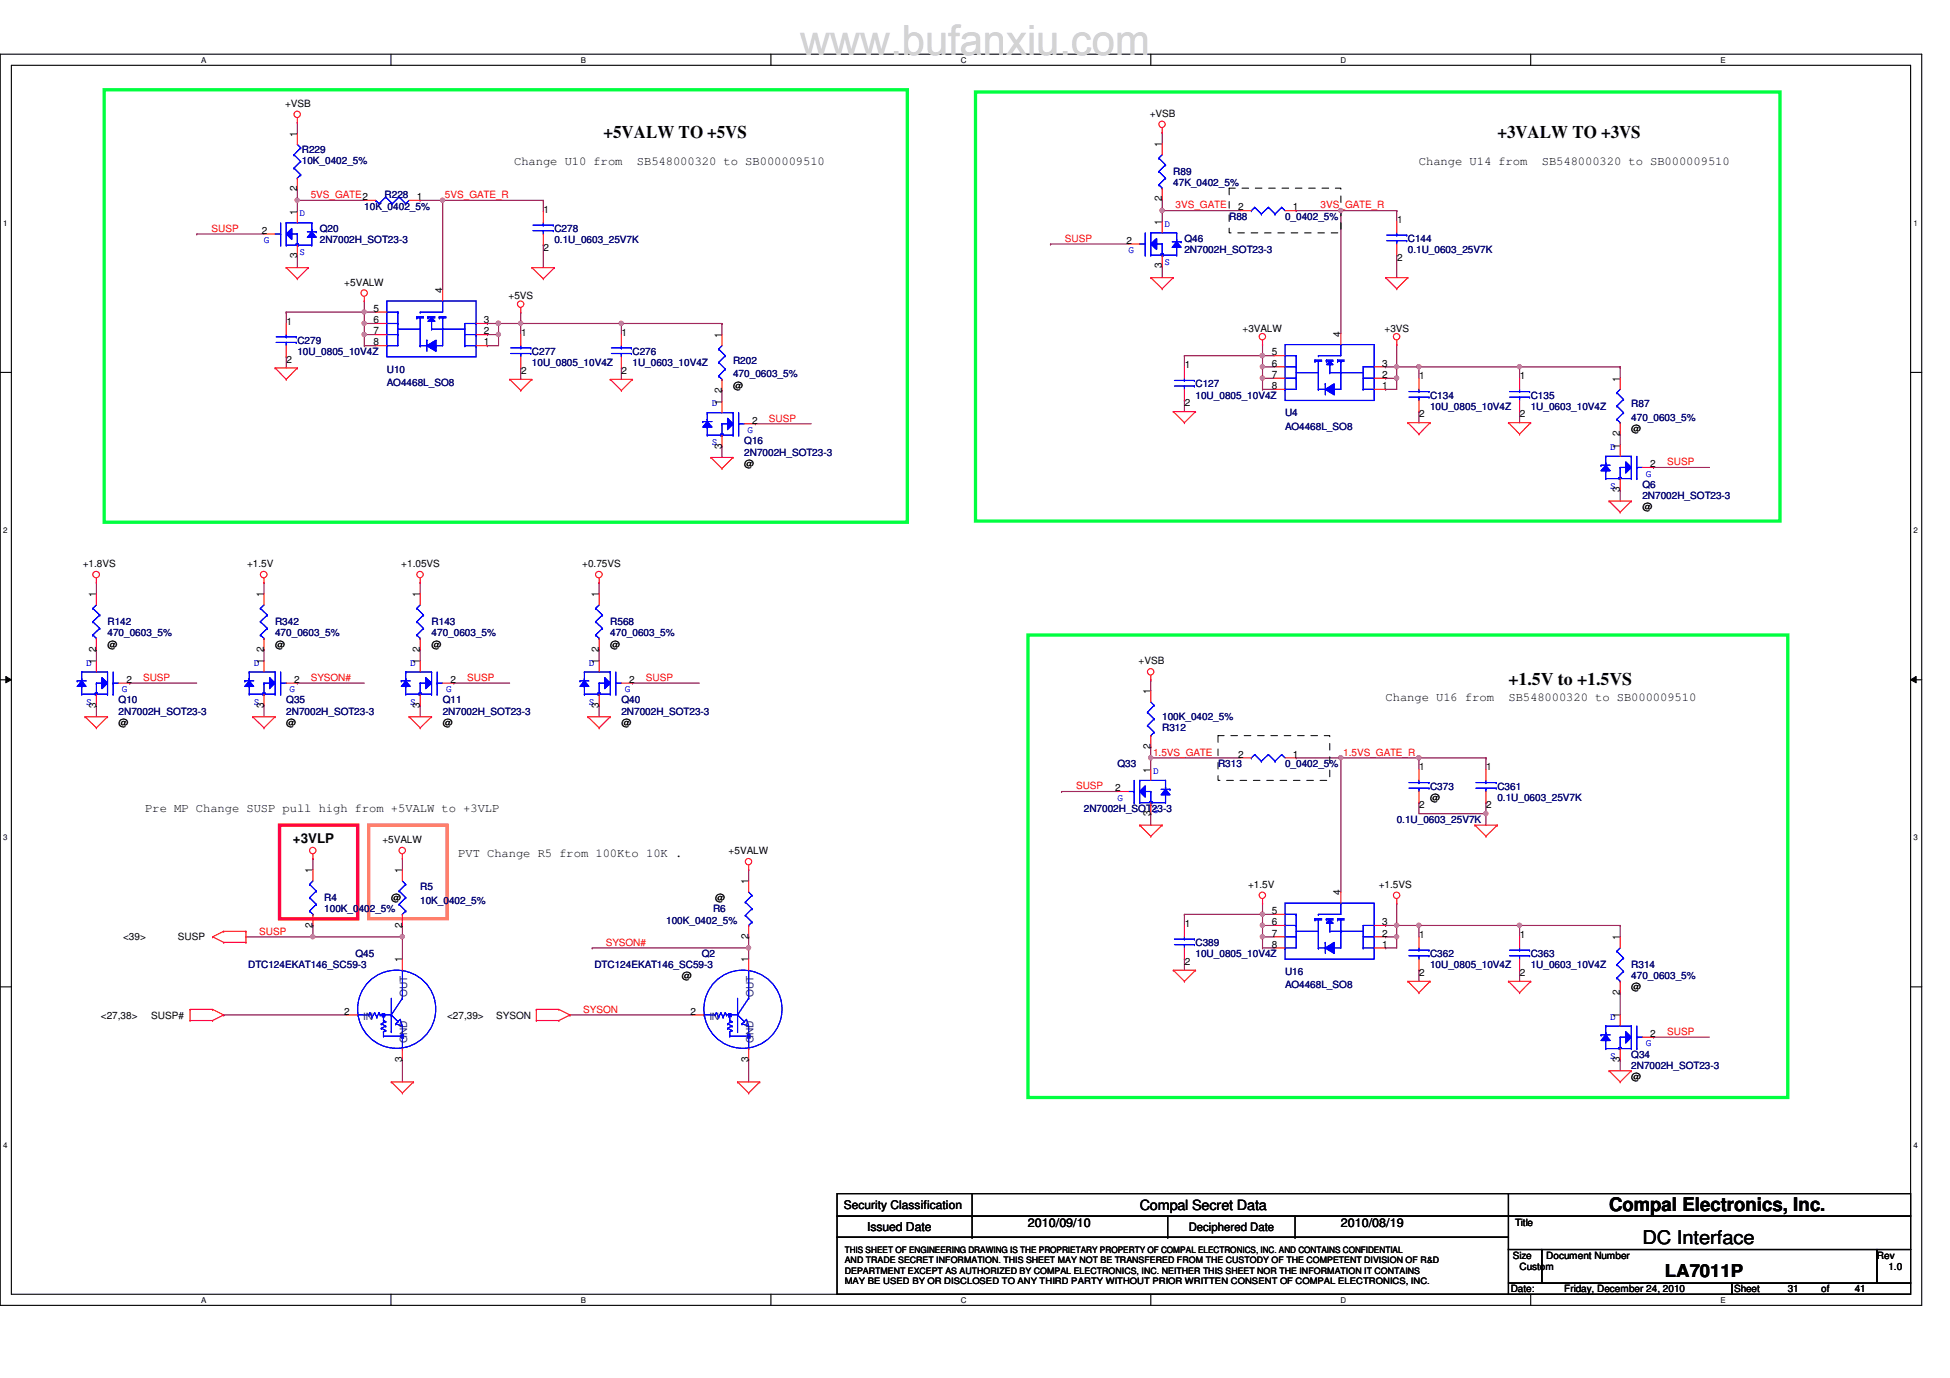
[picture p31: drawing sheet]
<svg xmlns="http://www.w3.org/2000/svg" width="297mm" height="210mm" viewBox="0 0 297 210" stroke-linecap="round" stroke-linejoin="round" font-family="sans-serif">
<defs><g id="words">
<g font-size="2.9">
<text x="245.1" y="184.5">Compal Electronics, Inc.</text>
<text x="250.2" y="189.5">DC Interface</text>
</g>
<g font-size="2.7">
<text x="91.9" y="21">+5VALW TO +5VS</text>
<text x="228.1" y="21">+3VALW TO +3VS</text>
<text x="229.8" y="104.4">+1.5V to +1.5VS</text>
<text x="253.6" y="194.6">LA7011P</text>
</g>
<text font-size="2.2" x="173.6" y="184.3">Compal Secret Data</text>
<text font-size="2" x="44.6" y="128.4">+3VLP</text>
<g font-size="1.9">
<text x="78.3" y="25.1">Change U10 from</text>
<text x="97" y="25.1">SB548000320 to SB000009510</text>
<text x="216.2" y="25.1">Change U14 from</text>
<text x="234.9" y="25.1">SB548000320 to SB000009510</text>
<text x="211.1" y="106.7">Change U16 from</text>
<text x="229.8" y="106.7">SB548000320 to SB000009510</text>
<text x="22.1" y="123.7">Pre MP Change SUSP pull high from +5VALW to +3VLP</text>
<text x="69.8" y="130.6">PVT Change R5 from 100Kto 10K .</text>
<text x="132.1" y="187.5">Issued Date</text>
<text x="156.6" y="186.9">2010/09/10</text>
<text x="204.3" y="186.9">2010/08/19</text>
</g>
<g font-size="1.8">
<text x="128.5" y="184.1">Security Classification</text>
<text x="181.1" y="187.5">Deciphered Date</text>
</g>
<g font-size="1.5">
<text x="43.4" y="16.3">+VSB</text>
<text x="175.1" y="17.8">+VSB</text>
<text x="45.3" y="20.8" transform="rotate(-90 45.3 20.8)">1</text>
<text x="177" y="22.4" transform="rotate(-90 177 22.4)">1</text>
<text x="45.3" y="29.2" transform="rotate(-90 45.3 29.2)">2</text>
<text x="39.9" y="35.6">2</text>
<text x="45.3" y="32.8" transform="rotate(-90 45.3 32.8)">1</text>
<text x="63.5" y="30.5">1</text>
<text x="82.8" y="32.4">1</text>
<text x="177" y="34.3" transform="rotate(-90 177 34.3)">1</text>
<text x="177" y="30.7" transform="rotate(-90 177 30.7)">2</text>
<text x="188.6" y="32">2</text>
<text x="196.9" y="32">1</text>
<text x="212.8" y="34">1</text>
<text x="45.3" y="39.4" transform="rotate(-90 45.3 39.4)">3</text>
<text x="82.8" y="38.2">2</text>
<text x="171.6" y="37.1">2</text>
<text x="177" y="40.9" transform="rotate(-90 177 40.9)">3</text>
<text x="212.8" y="39.8">2</text>
<text x="52.4" y="43.5">+5VALW</text>
<text x="56.9" y="47.5">5</text>
<text x="67.4" y="44.7" transform="rotate(-90 67.4 44.7)">4</text>
<text x="77.5" y="45.6">+5VS</text>
<text x="43.6" y="49.4">1</text>
<text x="56.9" y="50.9">7</text>
<text x="56.9" y="52.6">8</text>
<text x="56.9" y="49.2">6</text>
<text x="73.7" y="52.6">1</text>
<text x="73.7" y="50.9">2</text>
<text x="73.7" y="49.2">3</text>
<text x="79.4" y="51.1">1</text>
<text x="94.7" y="51.1">1</text>
<text x="109.9" y="51.5" transform="rotate(-90 109.9 51.5)">1</text>
<text x="189.3" y="50.5">+3VALW</text>
<text x="204.2" y="51.3" transform="rotate(-90 204.2 51.3)">4</text>
<text x="210.9" y="50.5">+3VS</text>
<text x="43.6" y="55.2">2</text>
<text x="79.4" y="56.9">2</text>
<text x="94.7" y="56.9">2</text>
<text x="109.9" y="59.8" transform="rotate(-90 109.9 59.8)">2</text>
<text x="111.7" y="59.2">@</text>
<text x="180.5" y="56.1">1</text>
<text x="193.7" y="57.6">7</text>
<text x="193.7" y="59.3">8</text>
<text x="193.7" y="55.8">6</text>
<text x="193.7" y="54.1">5</text>
<text x="210.5" y="59.3">1</text>
<text x="210.5" y="57.6">2</text>
<text x="210.5" y="55.8">3</text>
<text x="216.2" y="57.8">1</text>
<text x="231.5" y="57.8">1</text>
<text x="246.8" y="58.1" transform="rotate(-90 246.8 58.1)">1</text>
<text x="109.9" y="61.7" transform="rotate(-90 109.9 61.7)">1</text>
<text x="114.6" y="64.5">2</text>
<text x="180.5" y="61.9">2</text>
<text x="216.2" y="63.6">2</text>
<text x="231.5" y="63.6">2</text>
<text x="248.5" y="65.8">@</text>
<text x="109.9" y="68.3" transform="rotate(-90 109.9 68.3)">3</text>
<text x="113.4" y="71.1">@</text>
<text x="246.8" y="68.3" transform="rotate(-90 246.8 68.3)">1</text>
<text x="246.8" y="66.4" transform="rotate(-90 246.8 66.4)">2</text>
<text x="251.4" y="71.2">2</text>
<text x="246.8" y="74.9" transform="rotate(-90 246.8 74.9)">3</text>
<text x="250.2" y="77.7">@</text>
<text x="12.6" y="86.4">+1.8VS</text>
<text x="37.6" y="86.4">+1.5V</text>
<text x="61.1" y="86.4">+1.05VS</text>
<text x="88.7" y="86.4">+0.75VS</text>
<text x="14.6" y="91" transform="rotate(-90 14.6 91)">1</text>
<text x="40.2" y="91" transform="rotate(-90 40.2 91)">1</text>
<text x="64" y="91" transform="rotate(-90 64 91)">1</text>
<text x="91.2" y="91" transform="rotate(-90 91.2 91)">1</text>
<text x="14.6" y="101.2" transform="rotate(-90 14.6 101.2)">1</text>
<text x="14.6" y="99.3" transform="rotate(-90 14.6 99.3)">2</text>
<text x="16.4" y="98.6">@</text>
<text x="40.2" y="101.2" transform="rotate(-90 40.2 101.2)">1</text>
<text x="40.2" y="99.3" transform="rotate(-90 40.2 99.3)">2</text>
<text x="41.9" y="98.6">@</text>
<text x="64" y="101.2" transform="rotate(-90 64 101.2)">1</text>
<text x="64" y="99.3" transform="rotate(-90 64 99.3)">2</text>
<text x="65.7" y="98.6">@</text>
<text x="91.2" y="101.2" transform="rotate(-90 91.2 101.2)">1</text>
<text x="91.2" y="99.3" transform="rotate(-90 91.2 99.3)">2</text>
<text x="93" y="98.6">@</text>
<text x="173.4" y="101.2">+VSB</text>
<text x="14.6" y="107.8" transform="rotate(-90 14.6 107.8)">3</text>
<text x="19.3" y="104">2</text>
<text x="40.2" y="107.8" transform="rotate(-90 40.2 107.8)">3</text>
<text x="44.8" y="104">2</text>
<text x="64" y="107.8" transform="rotate(-90 64 107.8)">3</text>
<text x="68.6" y="104">2</text>
<text x="91.2" y="107.8" transform="rotate(-90 91.2 107.8)">3</text>
<text x="95.8" y="104">2</text>
<text x="175.3" y="105.7" transform="rotate(-90 175.3 105.7)">1</text>
<text x="18.1" y="110.6">@</text>
<text x="43.6" y="110.6">@</text>
<text x="67.4" y="110.6">@</text>
<text x="94.7" y="110.6">@</text>
<text x="175.3" y="117.7" transform="rotate(-90 175.3 117.7)">1</text>
<text x="175.3" y="114.1" transform="rotate(-90 175.3 114.1)">2</text>
<text x="188.6" y="115.4">2</text>
<text x="196.9" y="115.4">1</text>
<text x="216.2" y="117.3">1</text>
<text x="226.4" y="117.3">1</text>
<text x="169.9" y="120.5">2</text>
<text x="175.3" y="124.3" transform="rotate(-90 175.3 124.3)">3</text>
<text x="216.2" y="123.1">2</text>
<text x="217.8" y="122">@</text>
<text x="226.4" y="123.1">2</text>
<text x="58.2" y="128.4">+5VALW</text>
<text x="111" y="130.1">+5VALW</text>
<text x="47.6" y="133" transform="rotate(-90 47.6 133)">1</text>
<text x="59.6" y="137.3">@</text>
<text x="61.3" y="133" transform="rotate(-90 61.3 133)">1</text>
<text x="109" y="137.3">@</text>
<text x="114" y="134.7" transform="rotate(-90 114 134.7)">1</text>
<text x="190.1" y="135.3">+1.5V</text>
<text x="204.2" y="136.4" transform="rotate(-90 204.2 136.4)">4</text>
<text x="210" y="135.3">+1.5VS</text>
<text x="18.7" y="143.3">&lt;39&gt;</text>
<text x="27.1" y="143.3">SUSP</text>
<text x="47.6" y="141.3" transform="rotate(-90 47.6 141.3)">2</text>
<text x="61.3" y="141.3" transform="rotate(-90 61.3 141.3)">2</text>
<text x="114" y="143" transform="rotate(-90 114 143)">2</text>
<text x="180.5" y="141.2">1</text>
<text x="193.7" y="142.7">7</text>
<text x="193.7" y="140.9">6</text>
<text x="193.7" y="139.2">5</text>
<text x="210.5" y="142.7">2</text>
<text x="210.5" y="140.9">3</text>
<text x="216.2" y="142.9">1</text>
<text x="231.5" y="142.9">1</text>
<text x="246.8" y="143.2" transform="rotate(-90 246.8 143.2)">1</text>
<text x="61.3" y="146.6" transform="rotate(-90 61.3 146.6)">1</text>
<text x="103.8" y="149.2">@</text>
<text x="114" y="146.6" transform="rotate(-90 114 146.6)">1</text>
<text x="180.5" y="147">2</text>
<text x="193.7" y="144.4">8</text>
<text x="210.5" y="144.4">1</text>
<text x="216.2" y="148.7">2</text>
<text x="231.5" y="148.7">2</text>
<text x="15.4" y="155.2">&lt;27,38&gt;</text>
<text x="23" y="155.2">SUSP#</text>
<text x="52.4" y="154.6">2</text>
<text x="68.1" y="155.2">&lt;27,39&gt;</text>
<text x="75.6" y="155.2">SYSON</text>
<text x="105.2" y="154.6">2</text>
<text x="246.8" y="155.1" transform="rotate(-90 246.8 155.1)">1</text>
<text x="246.8" y="151.5" transform="rotate(-90 246.8 151.5)">2</text>
<text x="248.5" y="150.9">@</text>
<text x="61.3" y="161.8" transform="rotate(-90 61.3 161.8)">3</text>
<text x="114" y="161.8" transform="rotate(-90 114 161.8)">3</text>
<text x="246.8" y="161.8" transform="rotate(-90 246.8 161.8)">3</text>
<text x="251.4" y="157.9">2</text>
<text x="248.5" y="164.5">@</text>
<text x="230.5" y="191.7">Size</text>
<text x="230.8" y="186.8">Title</text>
<text x="235.5" y="191.7">Document Number</text>
<text x="285.9" y="191.7">Rev</text>
<text x="230.1" y="196.8">Date:</text>
<text x="231.5" y="193.4">Custom</text>
<text x="238.3" y="196.8">Friday, December 24, 2010</text>
<text x="264.2" y="196.8">Sheet</text>
<text x="272.3" y="196.8">31</text>
<text x="277.4" y="196.8">of</text>
<text x="282.5" y="196.8">41</text>
<text x="287.7" y="193.4">1.0</text>
</g>
<g font-size="1.5" fill="#000080">
<text x="46" y="23.2">R229</text>
<text x="46" y="25">10K_0402_5%</text>
<text x="178.7" y="26.7">R89</text>
<text x="178.7" y="28.4">47K_0402_5%</text>
<text x="48.7" y="35.3">Q20</text>
<text x="55.5" y="31.9">10K_0402_5%</text>
<text x="58.6" y="30.2">R228</text>
<text x="84.5" y="35.3">C278</text>
<text x="187.2" y="33.5">R88</text>
<text x="195.7" y="33.5">0_0402_5%</text>
<text x="48.7" y="37">2N7002H_SOT23-3</text>
<text x="84.5" y="37">0.1U_0603_25V7K</text>
<text x="180.4" y="36.9">Q46</text>
<text x="180.4" y="38.6">2N7002H_SOT23-3</text>
<text x="214.5" y="36.9">C144</text>
<text x="214.5" y="38.6">0.1U_0603_25V7K</text>
<text x="45.3" y="52.4">C279</text>
<text x="45.3" y="54.1">10U_0805_10V4Z</text>
<text x="58.9" y="56.8">U10</text>
<text x="58.9" y="58.8">AO4468L_SO8</text>
<text x="81" y="54.1">C277</text>
<text x="81" y="55.8">10U_0805_10V4Z</text>
<text x="96.3" y="54.1">C276</text>
<text x="96.3" y="55.8">1U_0603_10V4Z</text>
<text x="111.7" y="55.4">R202</text>
<text x="111.7" y="57.4">470_0603_5%</text>
<text x="182.1" y="59">C127</text>
<text x="182.1" y="60.7">10U_0805_10V4Z</text>
<text x="195.7" y="63.4">U4</text>
<text x="195.7" y="65.4">AO4468L_SO8</text>
<text x="217.8" y="60.7">C134</text>
<text x="217.8" y="62.4">10U_0805_10V4Z</text>
<text x="233.2" y="60.7">C135</text>
<text x="233.2" y="62.4">1U_0603_10V4Z</text>
<text x="248.5" y="62.1">R87</text>
<text x="248.5" y="64.1">470_0603_5%</text>
<text x="113.4" y="67.7">Q16</text>
<text x="113.4" y="69.4">2N7002H_SOT23-3</text>
<text x="250.2" y="74.3">Q6</text>
<text x="250.2" y="76">2N7002H_SOT23-3</text>
<text x="16.4" y="95.2">R142</text>
<text x="41.9" y="95.2">R342</text>
<text x="65.7" y="95.2">R143</text>
<text x="93" y="95.2">R568</text>
<text x="16.4" y="96.9">470_0603_5%</text>
<text x="41.9" y="96.9">470_0603_5%</text>
<text x="65.7" y="96.9">470_0603_5%</text>
<text x="93" y="96.9">470_0603_5%</text>
<text x="18.1" y="107.1">Q10</text>
<text x="43.6" y="107.1">Q35</text>
<text x="67.4" y="107.1">Q11</text>
<text x="94.7" y="107.1">Q40</text>
<text x="18.1" y="108.8">2N7002H_SOT23-3</text>
<text x="43.6" y="108.8">2N7002H_SOT23-3</text>
<text x="67.4" y="108.8">2N7002H_SOT23-3</text>
<text x="94.7" y="108.8">2N7002H_SOT23-3</text>
<text x="177" y="111.4">R312</text>
<text x="177" y="109.7">100K_0402_5%</text>
<text x="170.2" y="116.8">Q33</text>
<text x="185.5" y="116.8">R313</text>
<text x="195.7" y="116.8">0_0402_5%</text>
<text x="165.1" y="123.7">2N7002H_SOT23-3</text>
<text x="212.8" y="125.3">0.1U_0603_25V7K</text>
<text x="217.8" y="120.3">C373</text>
<text x="228.1" y="120.3">C361</text>
<text x="228.1" y="122">0.1U_0603_25V7K</text>
<text x="49.4" y="137.3">R4</text>
<text x="64" y="135.6">R5</text>
<text x="64" y="137.6">10K_0402_5%</text>
<text x="49.4" y="139">100K_0402_5%</text>
<text x="101.5" y="140.7">100K_0402_5%</text>
<text x="108.6" y="139">R6</text>
<text x="37.8" y="147.5">DTC124EKAT146_SC59-3</text>
<text x="54.1" y="145.8">Q45</text>
<text x="90.5" y="147.5">DTC124EKAT146_SC59-3</text>
<text x="106.9" y="145.8">Q2</text>
<text x="182.1" y="144.1">C389</text>
<text x="182.1" y="145.8">10U_0805_10V4Z</text>
<text x="195.7" y="148.5">U16</text>
<text x="217.8" y="145.8">C362</text>
<text x="217.8" y="147.5">10U_0805_10V4Z</text>
<text x="233.2" y="145.8">C363</text>
<text x="233.2" y="147.5">1U_0603_10V4Z</text>
<text x="248.5" y="147.5">R314</text>
<text x="248.5" y="149.2">470_0603_5%</text>
<text x="195.7" y="150.5">AO4468L_SO8</text>
<text x="248.5" y="161.1">Q34</text>
<text x="248.5" y="162.8">2N7002H_SOT23-3</text>
</g>
<g font-size="1.5" fill="#f00">
<text x="32.2" y="35.3">SUSP</text>
<text x="47.3" y="30.2">5VS_GATE2</text>
<text x="67.8" y="30.2">5VS_GATE_R</text>
<text x="179.1" y="31.7">3VS_GATE</text>
<text x="201.2" y="31.7">3VS_GATE_R</text>
<text x="162.2" y="36.8">SUSP</text>
<text x="117.1" y="64.2">SUSP</text>
<text x="254" y="70.9">SUSP</text>
<text x="21.8" y="103.7">SUSP</text>
<text x="47.3" y="103.7">SYSON#</text>
<text x="71.2" y="103.7">SUSP</text>
<text x="98.4" y="103.7">SUSP</text>
<text x="175.6" y="115.1">1.5VS_GATE</text>
<text x="204.6" y="115.1">1.5VS_GATE_R</text>
<text x="163.9" y="120.2">SUSP</text>
<text x="39.5" y="142.4">SUSP</text>
<text x="92.3" y="144.1">SYSON#</text>
<text x="88.9" y="154.3">SYSON</text>
<text x="254" y="157.6">SUSP</text>
</g>
<g font-size="1.5" fill="#00f">
<text x="45.6" y="33">D</text>
<text x="177.4" y="34.5">D</text>
<text x="40.2" y="37">G</text>
<text x="45.6" y="38.9">S</text>
<text x="171.9" y="38.6">G</text>
<text x="177.4" y="40.4">S</text>
<text x="108.5" y="61.9">D</text>
<text x="113.9" y="66">G</text>
<text x="108.5" y="67.9">S</text>
<text x="245.3" y="68.5">D</text>
<text x="245.3" y="74.5">S</text>
<text x="250.7" y="72.6">G</text>
<text x="13.1" y="101.4">D</text>
<text x="38.6" y="101.4">D</text>
<text x="62.5" y="101.4">D</text>
<text x="89.7" y="101.4">D</text>
<text x="13.1" y="107.3">S</text>
<text x="18.6" y="105.5">G</text>
<text x="38.6" y="107.3">S</text>
<text x="44.1" y="105.5">G</text>
<text x="62.5" y="107.3">S</text>
<text x="67.9" y="105.5">G</text>
<text x="89.7" y="107.3">S</text>
<text x="95.2" y="105.5">G</text>
<text x="175.6" y="117.9">D</text>
<text x="170.2" y="122">G</text>
<text x="175.6" y="123.8">S</text>
<text x="245.3" y="155.3">D</text>
<text x="245.3" y="161.3">S</text>
<text x="250.7" y="159.4">G</text>
</g>
<g font-size="1.5" fill="#004080">
<text x="55.3" y="155.3">IN</text>
<text x="62" y="151.8" transform="rotate(-90 62 151.8)">OUT</text>
<text x="108.1" y="155.3">IN</text>
<text x="114.8" y="151.8" transform="rotate(-90 114.8 151.8)">OUT</text>
<text x="62" y="158.9" transform="rotate(-90 62 158.9)">GND</text>
<text x="114.8" y="158.9" transform="rotate(-90 114.8 158.9)">GND</text>
</g>
<g font-size="1.4">
<text x="128.7" y="190.9">THIS SHEET OF ENGINEERING DRAWING IS THE PROPRIETARY PROPERTY OF COMPAL ELECTRONICS, INC. AND CONTAINS CONFIDENTIAL</text>
<text x="128.7" y="192.4">AND TRADE SECRET INFORMATION. THIS SHEET MAY NOT BE TRANSFERED FROM THE CUSTODY OF THE COMPETENT DIVISION OF R&amp;D</text>
<text x="128.7" y="194">DEPARTMENT EXCEPT AS AUTHORIZED BY COMPAL ELECTRONICS, INC. NEITHER THIS SHEET NOR THE INFORMATION IT CONTAINS</text>
<text x="128.7" y="195.6">MAY BE USED BY OR DISCLOSED TO ANY THIRD PARTY WITHOUT PRIOR WRITTEN CONSENT OF COMPAL ELECTRONICS, INC.</text>
</g>
<g font-size="1.2">
<text x="30.6" y="9.5">A</text>
<text x="88.5" y="9.5">B</text>
<text x="146.3" y="9.5">C</text>
<text x="204.2" y="9.5">D</text>
<text x="262.1" y="9.5">E</text>
<text x=".5" y="34.4">1</text>
<text x="291.5" y="34.4">1</text>
<text x=".5" y="81.2">2</text>
<text x="291.5" y="81.2">2</text>
<text x=".5" y="128">3</text>
<text x="291.5" y="128">3</text>
<text x=".5" y="174.8">4</text>
<text x="291.5" y="174.8">4</text>
<text x="30.6" y="198.4">A</text>
<text x="88.5" y="198.4">B</text>
<text x="146.3" y="198.4">C</text>
<text x="204.2" y="198.4">D</text>
<text x="262.1" y="198.4">E</text>
</g>
</g></defs>
<path d="M0 8.3h292.7v190.5h-292.7zM1.7 9.9h289.3v187.2h-289.3z" fill="none" stroke="#000" stroke-width=".17"/>
<g fill="#fff">
<path d="M30.6 8.4h.8v1.4h-.8z"/>
<path d="M30.6 197.3h.8v1.4h-.8z"/>
</g>
<path d="M59.6 8.3v1.6M59.6 197.1v1.7" fill="none" stroke="#000" stroke-width=".17"/>
<g fill="#fff">
<path d="M88.5 8.4h.7v1.4h-.7z"/>
<path d="M88.5 197.3h.7v1.4h-.7z"/>
</g>
<path d="M117.4 8.3v1.6M117.4 197.1v1.7" fill="none" stroke="#000" stroke-width=".17"/>
<g fill="#fff">
<path d="M146.3 8.4h.9v1.4h-.9z"/>
<path d="M146.3 197.3h.9v1.4h-.9z"/>
</g>
<path d="M175.3 8.3v1.6M175.3 197.1v1.7" fill="none" stroke="#000" stroke-width=".17"/>
<g fill="#fff">
<path d="M204.2 8.4h.9v1.4h-.9z"/>
<path d="M204.2 197.3h.9v1.4h-.9z"/>
</g>
<path d="M233.2 8.3v1.6M233.2 197.1v1.7" fill="none" stroke="#000" stroke-width=".17"/>
<g fill="#fff">
<path d="M262.1 8.4h.7v1.4h-.7z"/>
<path d="M262.1 197.3h.7v1.4h-.7z"/>
<path d="M.5 33.3h.6v1.4h-.6z"/>
<path d="M291.5 33.3h.6v1.4h-.6z"/>
<path d="M.5 80.1h.6v1.3h-.6z"/>
<path d="M291.5 80.1h.6v1.3h-.6z"/>
</g>
<path d="M0 56.7h1.7M291 56.7h1.7" fill="none" stroke="#000" stroke-width=".17"/>
<g fill="#fff">
<path d="M.5 126.9h.6v1.4h-.6z"/>
<path d="M291.5 126.9h.6v1.4h-.6z"/>
</g>
<path d="M0 103.5h1.7M291 103.5h1.7" fill="none" stroke="#000" stroke-width=".17"/>
<path d="M.9 103l.8 .5-.8 .5zM291 103.5l.9-.5v1z" fill="#000"/>
<path d="M.9 103l.8 .5-.8 .5zM291 103.5l.9-.5v1z" fill="none" stroke="#000" stroke-width=".15"/>
<g fill="#fff">
<path d="M.5 173.7h.6v1.3h-.6z"/>
<path d="M291.5 173.7h.6v1.3h-.6z"/>
</g>
<path d="M0 150.3h1.7M291 150.3h1.7" fill="none" stroke="#000" stroke-width=".17"/>
<g fill="none" stroke="#800040" stroke-width=".17">
<path d="M14.7 88.7h.1M14.7 98.9h.1M14.7 88.7v1.7M14.7 98.9v1.8M40.2 88.7h.1M40.2 98.9h.1M40.2 88.7v1.7M40.2 98.9v1.8M64 88.7h.1M64 98.9h.1M64 88.7v1.7M64 98.9v1.8"/>
<path d="M14.7 107.4h.1M14.7 107.4v1.8M19.8 104.1h.1M19.8 104.1h10.2M40.2 107.4h.1M40.2 107.4v1.8M45.3 104.1h.1M45.3 104.1h10.2M64 107.4h.1M64 107.4v1.8M69.1 104.1h.1M69.1 104.1h8.5"/>
<path d="M91.3 107.4h.1M91.3 107.4v1.8M96.3 104.1h.1M96.3 104.1h10.2M47.7 130.8h.1M47.7 130.8v1.7M61.3 130.8h.1M61.3 130.8v1.7M37.5 142.7h.1M37.5 142.7h23.8M47.7 141h.1M47.7 142.7h.1"/>
<path d="M47.7 141v1.7M61.3 161.4h.1M61.3 161.4v3.4"/>
</g>
<circle cx="61.3" cy="142.7" r=".32" fill="#f0f"/>
<circle cx="61.3" cy="142.7" r=".32" fill="none" stroke="#f0f" stroke-width=".17"/>
<circle cx="47.6" cy="142.7" r=".32" fill="#f0f"/>
<circle cx="47.6" cy="142.7" r=".32" fill="none" stroke="#f0f" stroke-width=".17"/>
<path d="M34.1 154.6h.1M34.1 154.6h18.7M61.3 142.7h.1M61.3 141h.1M61.3 141v5.1M90.2 144.4h.1M90.2 144.4h23.8M114 142.7h.1M114 144.4h.1M114 142.7v3.4" fill="none" stroke="#800040" stroke-width=".17"/>
<circle cx="114" cy="144.4" r=".32" fill="#f0f"/>
<circle cx="114" cy="144.4" r=".32" fill="none" stroke="#f0f" stroke-width=".17"/>
<path d="M67.4 30.5h.1M67.4 30.5v13.7M91.3 98.9h.1M91.3 88.7h.1M91.3 88.7v1.7M91.3 98.9v1.8M114 132.5h.1M114 132.5v1.7M86.8 154.6h.1M86.8 154.6h18.7M114 161.4h.1M114 161.4v3.4" fill="none" stroke="#800040" stroke-width=".17"/>
<circle cx="67.4" cy="30.5" r=".32" fill="#f0f"/>
<circle cx="67.4" cy="30.5" r=".32" fill="none" stroke="#f0f" stroke-width=".17"/>
<path d="M67.4 30.5h.1M67.4 30.5h15.4M79.3 49.3h.1M79.3 49.3h15.4" fill="none" stroke="#800040" stroke-width=".17"/>
<circle cx="94.6" cy="49.2" r=".32" fill="#f0f"/>
<circle cx="94.6" cy="49.2" r=".32" fill="none" stroke="#f0f" stroke-width=".17"/>
<circle cx="79.3" cy="49.2" r=".32" fill="#f0f"/>
<circle cx="79.3" cy="49.2" r=".32" fill="none" stroke="#f0f" stroke-width=".17"/>
<g fill="none" stroke="#800040" stroke-width=".17">
<path d="M74.2 52.7h.1M74.2 49.3h.1M74.2 49.3h1.7M75.9 51h.1M75.9 51v1.7h-1.7M79.3 56h.1M79.3 49.3h.1M79.3 49.3v1.7M79.3 56v1.8M94.7 56h.1M94.7 49.3h.1M94.7 49.3v1.7"/>
<path d="M94.7 56v1.8M110 49.3h.1M110 59.5h.1M110 49.3v1.7M110 59.5v1.7M110 68h.1M110 68v1.7M115.1 64.6h.1M115.1 64.6h8.5"/>
</g>
<circle cx="75.9" cy="50.9" r=".32" fill="#f0f"/>
<circle cx="75.9" cy="50.9" r=".32" fill="none" stroke="#f0f" stroke-width=".17"/>
<path d="M74.2 51h.1M74.2 51h1.7M75.9 49.3h.1M75.9 49.3h3.4" fill="none" stroke="#800040" stroke-width=".17"/>
<circle cx="75.9" cy="49.2" r=".32" fill="#f0f"/>
<circle cx="75.9" cy="49.2" r=".32" fill="none" stroke="#f0f" stroke-width=".17"/>
<path d="M75.9 49.3h.1M75.9 49.3v1.7" fill="none" stroke="#800040" stroke-width=".17"/>
<circle cx="75.9" cy="49.2" r=".32" fill="#f0f"/>
<circle cx="75.9" cy="49.2" r=".32" fill="none" stroke="#f0f" stroke-width=".17"/>
<g fill="none" stroke="#800040" stroke-width=".17">
<path d="M43.6 47.5h.1M43.6 54.4h.1M43.6 47.5h13.6M43.6 54.4v1.6M55.5 45.8h.1M55.5 47.5h.1M55.5 51h.1M55.5 45.8v3.5M55.5 51h1.7M79.3 47.5h.1M79.3 47.5v1.8M94.7 49.3h.1"/>
<path d="M94.7 49.3h15.3"/>
</g>
<circle cx="55.5" cy="47.5" r=".32" fill="#f0f"/>
<circle cx="55.5" cy="47.5" r=".32" fill="none" stroke="#f0f" stroke-width=".17"/>
<path d="M55.5 49.3h.1M55.5 52.7h.1M55.5 49.3h1.7M55.5 52.7h1.7M55.5 49.3v1.7" fill="none" stroke="#800040" stroke-width=".17"/>
<circle cx="55.5" cy="49.2" r=".32" fill="#f0f"/>
<circle cx="55.5" cy="49.2" r=".32" fill="none" stroke="#f0f" stroke-width=".17"/>
<path d="M55.5 51h.1M55.5 51v1.7" fill="none" stroke="#800040" stroke-width=".17"/>
<circle cx="55.5" cy="50.9" r=".32" fill="#f0f"/>
<circle cx="55.5" cy="50.9" r=".32" fill="none" stroke="#f0f" stroke-width=".17"/>
<g fill="none" stroke="#800040" stroke-width=".17">
<path d="M45.3 18.6h.1M45.3 18.6v1.7M30 35.6h.1M30 35.6h10.2M45.3 30.5h.1M45.3 39h.1M45.3 30.5v1.8M45.3 39v1.8M45.3 30.5h10.2M82.8 37.3h.1M82.8 30.5h.1M82.8 30.5v1.8"/>
<path d="M82.8 37.3v3.5M43.6 47.5h.1M43.6 47.5v1.8"/>
</g>
<circle cx="45.3" cy="30.5" r=".32" fill="#f0f"/>
<circle cx="45.3" cy="30.5" r=".32" fill="none" stroke="#f0f" stroke-width=".17"/>
<path d="M45.3 28.8h.1M45.3 28.8v1.7M64 30.5h.1M64 30.5h3.4M204.3 115.4h.1M204.3 115.4v20.5" fill="none" stroke="#800040" stroke-width=".17"/>
<circle cx="204.2" cy="115.4" r=".32" fill="#f0f"/>
<circle cx="204.2" cy="115.4" r=".32" fill="none" stroke="#f0f" stroke-width=".17"/>
<path d="M204.3 115.4h11.9M216.2 115.4h.1" fill="none" stroke="#800040" stroke-width=".17"/>
<circle cx="216.1" cy="115.4" r=".32" fill="#f0f"/>
<circle cx="216.1" cy="115.4" r=".32" fill="none" stroke="#f0f" stroke-width=".17"/>
<path d="M212.8 141h.1M212.8 141h3.4" fill="none" stroke="#800040" stroke-width=".17"/>
<circle cx="216.1" cy="140.9" r=".32" fill="#f0f"/>
<circle cx="216.1" cy="140.9" r=".32" fill="none" stroke="#f0f" stroke-width=".17"/>
<circle cx="212.7" cy="140.9" r=".32" fill="#f0f"/>
<circle cx="212.7" cy="140.9" r=".32" fill="none" stroke="#f0f" stroke-width=".17"/>
<path d="M212.8 137.6h.1M212.8 137.6v3.4M211.1 142.7h.1M211.1 142.7h1.7M216.2 141h.1M216.2 141h15.3" fill="none" stroke="#800040" stroke-width=".17"/>
<circle cx="212.7" cy="142.7" r=".32" fill="#f0f"/>
<circle cx="212.7" cy="142.7" r=".32" fill="none" stroke="#f0f" stroke-width=".17"/>
<path d="M211.1 144.4h.1M211.1 144.4h1.7M216.2 147.8h.1M216.2 147.8v1.7M231.5 141h.1M231.5 147.8h.1M231.5 141v1.7M231.5 147.8v1.7M231.5 141h15.3" fill="none" stroke="#800040" stroke-width=".17"/>
<circle cx="231.5" cy="140.9" r=".32" fill="#f0f"/>
<circle cx="231.5" cy="140.9" r=".32" fill="none" stroke="#f0f" stroke-width=".17"/>
<g fill="none" stroke="#800040" stroke-width=".17">
<path d="M216.2 115.4h10.2M226.4 115.4h.1M192.3 139.3h.1M192.3 139.3v3.4M226.4 122.3h.1M226.4 122.3v1.7M192.3 142.7h.1M192.3 141h.1M192.3 142.7h1.8M211.1 141h.1M211.1 141h1.7M212.8 141h.1"/>
<path d="M212.8 142.7h.1M212.8 141v3.4M216.2 141h.1M216.2 141v1.7M246.8 151.2h.1M246.8 141h.1M246.8 141v1.7M246.8 151.2v3.4M251.9 158h.1M251.9 158h8.5M246.8 161.4h.1M246.8 161.4v1.7"/>
</g>
<circle cx="192.3" cy="142.7" r=".32" fill="#f0f"/>
<circle cx="192.3" cy="142.7" r=".32" fill="none" stroke="#f0f" stroke-width=".17"/>
<circle cx="192.3" cy="140.9" r=".32" fill="#f0f"/>
<circle cx="192.3" cy="140.9" r=".32" fill="none" stroke="#f0f" stroke-width=".17"/>
<path d="M192.3 139.3h.1M192.3 139.3h1.8M192.3 141h.1M192.3 144.4h.1M192.3 141h1.8M192.3 144.4h1.8" fill="none" stroke="#800040" stroke-width=".17"/>
<circle cx="192.3" cy="139.3" r=".32" fill="#f0f"/>
<circle cx="192.3" cy="139.3" r=".32" fill="none" stroke="#f0f" stroke-width=".17"/>
<g fill="none" stroke="#800040" stroke-width=".17">
<path d="M175.3 113.7h.1M175.3 115.4h.1M175.3 103.5h.1M175.3 103.5v1.7M175.3 113.7v3.5M180.4 139.3h.1M180.4 139.3v1.7M192.3 137.6h.1M192.3 137.6v1.7h-11.9M216.2 124h10.2M226.4 124h.1M226.4 124v1.7"/>
<path d="M180.4 146.1h.1M180.4 146.1v1.7M192.3 142.7h.1M192.3 142.7v1.7"/>
</g>
<circle cx="226.3" cy="123.9" r=".32" fill="#f0f"/>
<circle cx="226.3" cy="123.9" r=".32" fill="none" stroke="#f0f" stroke-width=".17"/>
<path d="M175.3 115.4h.1M175.3 115.4h13.6M216.2 115.4h.1M216.2 115.4v1.8M226.4 115.4h.1M226.4 115.4v1.8M161.7 120.6h.1M161.7 120.6h8.5M175.3 124h.1M175.3 124v1.7M216.2 122.3h.1M216.2 122.3v1.7" fill="none" stroke="#800040" stroke-width=".17"/>
<circle cx="175.3" cy="115.4" r=".32" fill="#f0f"/>
<circle cx="175.3" cy="115.4" r=".32" fill="none" stroke="#f0f" stroke-width=".17"/>
<path d="M216.2 55.9h.1M216.2 55.9v1.7M231.5 55.9h.1M231.5 55.9v1.7M231.5 55.9h15.3M216.2 62.7h.1M216.2 62.7v1.7M231.5 62.7h.1M231.5 62.7v1.7" fill="none" stroke="#800040" stroke-width=".17"/>
<circle cx="231.5" cy="55.9" r=".32" fill="#f0f"/>
<circle cx="231.5" cy="55.9" r=".32" fill="none" stroke="#f0f" stroke-width=".17"/>
<path d="M211.1 59.3h.1M211.1 55.9h.1M211.1 59.3h1.7M211.1 55.9h1.7" fill="none" stroke="#800040" stroke-width=".17"/>
<circle cx="212.7" cy="55.9" r=".32" fill="#f0f"/>
<circle cx="212.7" cy="55.9" r=".32" fill="none" stroke="#f0f" stroke-width=".17"/>
<path d="M211.1 57.6h.1M212.8 55.9h.1M212.8 55.9v1.7h-1.7" fill="none" stroke="#800040" stroke-width=".17"/>
<circle cx="212.7" cy="57.6" r=".32" fill="#f0f"/>
<circle cx="212.7" cy="57.6" r=".32" fill="none" stroke="#f0f" stroke-width=".17"/>
<path d="M212.8 52.5h.1M212.8 52.5v3.4M216.2 55.9h.1M216.2 55.9h15.3M246.8 55.9h.1M246.8 55.9v1.7M246.8 74.6h.1M246.8 66.1h.1M246.8 66.1v1.7M246.8 74.6v1.7M251.9 71.2h.1M251.9 71.2h8.5" fill="none" stroke="#800040" stroke-width=".17"/>
<circle cx="216.1" cy="55.9" r=".32" fill="#f0f"/>
<circle cx="216.1" cy="55.9" r=".32" fill="none" stroke="#f0f" stroke-width=".17"/>
<path d="M177 32.1h.1M177 32.1h11.9M212.8 57.6h.1M212.8 55.9h.1M212.8 57.6v1.7M212.8 55.9h3.4" fill="none" stroke="#800040" stroke-width=".17"/>
<circle cx="177" cy="32.1" r=".32" fill="#f0f"/>
<circle cx="177" cy="32.1" r=".32" fill="none" stroke="#f0f" stroke-width=".17"/>
<g fill="none" stroke="#800040" stroke-width=".17">
<path d="M160 37.2h.1M160 37.2h11.9M177 30.4h.1M177 20.2h.1M177 32.1h.1M177 20.2v1.6M177 30.4v3.4M212.8 38.9h.1M212.8 38.9v3.4M177 40.6h.1M177 40.6v1.7M192.3 52.5h.1"/>
<path d="M192.3 57.6h.1M192.3 52.5v1.7M192.3 57.6h1.8"/>
</g>
<circle cx="192.3" cy="57.6" r=".32" fill="#f0f"/>
<circle cx="192.3" cy="57.6" r=".32" fill="none" stroke="#f0f" stroke-width=".17"/>
<path d="M180.4 54.2h.1M180.4 54.2v1.7M192.3 55.9h.1M192.3 57.6h.1M192.3 59.3h.1M192.3 54.2h.1M192.3 55.9h1.8M192.3 57.6v1.7M192.3 59.3h1.8M192.3 54.2h1.8M180.4 61h.1M180.4 61v1.7" fill="none" stroke="#800040" stroke-width=".17"/>
<circle cx="192.3" cy="54.2" r=".32" fill="#f0f"/>
<circle cx="192.3" cy="54.2" r=".32" fill="none" stroke="#f0f" stroke-width=".17"/>
<path d="M180.4 54.2h.1M180.4 54.2h11.9M192.3 54.2h.1M192.3 54.2v1.7" fill="none" stroke="#800040" stroke-width=".17"/>
<circle cx="192.3" cy="54.2" r=".32" fill="#f0f"/>
<circle cx="192.3" cy="54.2" r=".32" fill="none" stroke="#f0f" stroke-width=".17"/>
<path d="M192.3 55.9h.1M192.3 55.9v1.7" fill="none" stroke="#800040" stroke-width=".17"/>
<circle cx="192.3" cy="55.9" r=".32" fill="#f0f"/>
<circle cx="192.3" cy="55.9" r=".32" fill="none" stroke="#f0f" stroke-width=".17"/>
<path d="M197.4 32.1h.1M197.4 32.1h6.9M204.3 32.1h.1M204.3 32.1v18.7" fill="none" stroke="#800040" stroke-width=".17"/>
<circle cx="204.2" cy="32.1" r=".32" fill="#f0f"/>
<circle cx="204.2" cy="32.1" r=".32" fill="none" stroke="#f0f" stroke-width=".17"/>
<path d="M204.3 32.1h8.5M212.8 32.1h.1M212.8 32.1v1.7M197.4 115.4h.1M197.4 115.4h6.9" fill="none" stroke="#800040" stroke-width=".17"/>
<g fill="none" stroke="#f00" stroke-width=".17">
<path d="M45.3 18.6h.1M45.3 17.9v.7M177 19.5v.7M177 20.2h.1M41.9 56h.1M41.9 56h3.4M41.9 56l1.7 1.8M43.6 57.8h.1M43.6 40.8h.1M43.6 40.8h3.4M43.6 40.8l1.7 1.7M45.3 56h.1"/>
<path d="M45.3 42.5h.1M45.3 56l-1.7 1.8M47 40.8h.1M47 40.8l-1.7 1.7M55.5 45.8h.1M55.5 45.2v.6M77.6 57.8h.1M77.6 57.8h3.4M77.6 57.8l1.7 1.7M79.3 59.5h.1M79.3 47.5h.1M79.3 46.9v.6"/>
<path d="M81 57.8h.1M81 40.8h.1M81 57.8l-1.7 1.7M81 40.8h3.5M81 40.8l1.8 1.7M82.8 42.5h.1M84.5 40.8h.1M84.5 40.8l-1.7 1.7M93 57.8h.1M93 57.8h3.3M93 57.8l1.7 1.7M94.7 59.5h.1"/>
<path d="M94.7 51v1.7M94.7 54.4v1.6M96.3 57.8h.1M96.3 57.8l-1.6 1.7M175.3 42.3h.1M175.3 42.3h3.4M175.3 42.3l1.7 1.7M177 44h.1M178.7 42.3h.1M178.7 42.3l-1.7 1.7M180.4 55.9v1.7M180.4 59.3v1.7"/>
<path d="M192.3 52.5h.1M192.3 51.8v.7M211.1 42.3h.1M211.1 42.3h3.4M211.1 42.3l1.7 1.7M212.8 52.5h.1M212.8 44h.1M212.8 51.8v.7M214.5 42.3h.1M214.5 42.3l-1.7 1.7M108.3 69.7h.1M108.3 69.7h3.4"/>
<path d="M108.3 69.7l1.7 1.7M110 71.4h.1M111.7 69.7h.1M111.7 69.7l-1.7 1.7M178.7 62.7h.1M178.7 62.7h3.4M178.7 62.7l1.7 1.7M180.4 64.4h.1M182.1 62.7h.1M182.1 62.7l-1.7 1.7M214.5 64.4h.1M214.5 64.4h3.3"/>
<path d="M214.5 64.4l1.7 1.7M216.2 66.1h.1M217.8 64.4h.1M217.8 64.4l-1.6 1.7M229.8 64.4h.1M229.8 64.4h3.4M229.8 64.4l1.7 1.7M231.5 66.1h.1M233.2 64.4h.1M233.2 64.4l-1.7 1.7M245.1 76.3h.1M245.1 76.3h3.4"/>
<path d="M245.1 76.3l1.7 1.7M246.8 78h.1M248.5 76.3h.1M248.5 76.3l-1.7 1.7M14.7 88.7h.1M14.7 88.1v.6M40.2 88.7h.1M40.2 88.1v.6M64 88.7h.1M64 88.1v.6M64 90.4v1.8M64 97.2v1.7"/>
<path d="M91.3 88.7h.1M91.3 88.1v.6M13 109.2h.1M13 109.2h3.4M13 109.2l1.7 1.7M14.7 110.9h.1M16.4 109.2h.1M16.4 109.2l-1.7 1.7M38.5 109.2h.1M38.5 109.2h3.4M38.5 109.2l1.7 1.7M40.2 110.9h.1"/>
<path d="M41.9 109.2h.1M41.9 109.2l-1.7 1.7M62.3 109.2h.1M62.3 109.2h3.4M62.3 109.2l1.7 1.7M64 110.9h.1M65.7 109.2h.1M65.7 109.2l-1.7 1.7M89.5 109.2h.1M89.5 109.2h3.5M89.5 109.2l1.8 1.7M91.3 110.9h.1"/>
<path d="M93 109.2h.1M93 109.2l-1.7 1.7M175.3 103.5h.1M175.3 102.9v.6M188.9 115.4h1.7M195.7 115.4h1.7M47.7 130.8h.1M47.7 130.1v.7M47.7 132.5v1.7M47.7 139.3v1.7M61.3 130.8h.1M61.3 130.1v.7"/>
<path d="M61.3 132.5v1.7M61.3 139.3v1.7M114 132.5h.1M114 131.8v.7M173.6 125.7h.1M173.6 125.7h3.4M173.6 125.7l1.7 1.7M175.3 127.4h.1M177 125.7h.1M177 125.7l-1.7 1.7M192.3 137.6h.1M192.3 136.9v.7"/>
<path d="M212.8 137.6h.1M212.8 136.9v.7M224.7 125.7h.1M224.7 125.7h3.4M224.7 125.7l1.7 1.7M226.4 127.4h.1M228.1 125.7h.1M228.1 125.7l-1.7 1.7M29 155.4h.1M29 153.8h.1M29 155.4h3.4M29 153.8v1.6"/>
<path d="M29 153.8h3.4M32.4 142.7h.1M32.4 155.4h.1M32.4 153.8h.1M32.4 142.7l1.7 .9M32.4 153.8l1.7 .8M34.1 143.6h.1M34.1 141.9h.1M34.1 154.6h.1M34.1 143.6h3.4M34.1 141.9h3.4M34.1 141.9l-1.7 .8"/>
<path d="M34.1 154.6l-1.7 .8M37.5 143.6h.1M37.5 141.9h.1M37.5 141.9v1.7M81.7 153.8h.1M81.7 155.4h.1M81.7 155.4h3.4M81.7 153.8h3.4M81.7 153.8v1.6M85.1 153.8h.1M85.1 155.4h.1M85.1 153.8l1.7 .8"/>
<path d="M86.8 154.6h.1M86.8 154.6l-1.7 .8M178.7 147.8h.1M178.7 147.8h3.4M178.7 147.8l1.7 1.7M180.4 149.5h.1M182.1 147.8h.1M182.1 147.8l-1.7 1.7M214.5 149.5h.1M214.5 149.5h3.3M214.5 149.5l1.7 1.7M216.2 151.2h.1"/>
<path d="M217.8 149.5h.1M217.8 149.5l-1.6 1.7M229.8 149.5h.1M229.8 149.5h3.4M229.8 149.5l1.7 1.7M231.5 151.2h.1M233.2 149.5h.1M233.2 149.5l-1.7 1.7M246.8 142.7v1.7M246.8 149.5v1.7M59.6 164.8h.1M59.6 164.8h3.4"/>
<path d="M59.6 164.8l1.7 1.7M61.3 166.5h.1M63 164.8h.1M63 164.8l-1.7 1.7M112.3 164.8h.1M112.3 164.8h3.4M112.3 164.8l1.7 1.7M114 166.5h.1M115.7 164.8h.1M115.7 164.8l-1.7 1.7M245.1 163.1h.1M245.1 163.1h3.4"/>
<path d="M245.1 163.1l1.7 1.7M246.8 164.8h.1M248.5 163.1h.1M248.5 163.1l-1.7 1.7"/>
<circle cx="45.3" cy="17.4" r=".49"/>
<circle cx="177" cy="18.9" r=".49"/>
<circle cx="55.5" cy="44.6" r=".49"/>
<circle cx="79.3" cy="46.3" r=".49"/>
<circle cx="192.3" cy="51.3" r=".49"/>
<circle cx="212.7" cy="51.3" r=".49"/>
<circle cx="14.7" cy="87.5" r=".5"/>
<circle cx="40.2" cy="87.5" r=".5"/>
<circle cx="64" cy="87.5" r=".49"/>
<circle cx="91.2" cy="87.5" r=".5"/>
<circle cx="175.3" cy="102.3" r=".49"/>
<circle cx="47.6" cy="129.6" r=".49"/>
<circle cx="61.3" cy="129.6" r=".49"/>
<circle cx="114" cy="131.2" r=".49"/>
<circle cx="192.3" cy="136.4" r=".49"/>
<circle cx="212.7" cy="136.4" r=".49"/>
</g>
<g fill="none" stroke="#000" stroke-width=".17">
<path d="M127.5 181.8h102.3v3.5h-102.3zM127.5 185.3h102.3v3.2h-102.3zM127.5 188.5h102.3v8.6h-102.3zM148.1 185.3h.1M148.1 188.5h.1M148.1 181.8v6.7M177.9 188.5h.1M177.9 185.3v3.2M197.3 188.5h.1M197.3 185.3v3.2M229.8 181.8h61.2v3.5h-61.2zM229.8 185.3h61.2v5h-61.2z"/>
<path d="M229.8 190.3h5.1v5.2h-5.1zM229.8 195.5h34v1.6h-34zM234.9 190.3h51v5.2h-51zM263.8 195.5h27.2v1.6h-27.2zM285.9 190.3h5.1v5.2h-5.1z"/>
</g>
<path d="M187.2 28.7h17.1v6.8h-17.1zM185.5 112.1h17.1v6.8h-17.1z" fill="none" stroke="#000" stroke-width=".15" stroke-dasharray="1 1 1 1 1 1 1 1"/>
<path d="M15.9 13.7h122.3v65.8h-122.3zM148.6 14h122.5v65.4h-122.5zM156.6 96.7h115.7v70.5h-115.7z" fill="none" stroke="#00ff40" stroke-width=".51"/>
<path d="M42.6 125.7h11.9v14.3h-11.9z" fill="none" stroke="#f00" stroke-width=".51"/>
<path d="M56.2 125.7h11.9v14.3h-11.9z" fill="none" stroke="#ff8040" stroke-width=".51"/>
<g fill="none" stroke="#00f" stroke-width=".17">
<path d="M93.1 53.8h3.1M93.1 53h3.1M94.7 53h.1M94.7 53.8h.1M94.7 52.7v.3M94.7 53.8v.6M96.2 53.8h.1M96.2 53h.1M178.9 58.8h3M178.9 58h3M180.4 58h.1M180.4 58.8h.1"/>
<path d="M180.4 57.6v.4M180.4 58.8v.5M181.9 58.8h.1M181.9 58h.1M63.5 92.7h.1M63.5 94.7h.1M63.5 96.7h.1M63.5 92.7l1 1M63.5 94.7l1 1M63.5 96.7l.5 .5M64 97.2h.1M64 92.2l-.5 .5"/>
<path d="M64.5 93.7h.1M64.5 95.7h.1M64.5 93.7l-1 1M64.5 95.7l-1 1M190.6 115.4h.1M191.1 114.9h.1M191.1 114.9l1 1.1M191.1 114.9l-.5 .5M192.1 116h.1M193.2 114.9h.1M193.2 114.9l1 1.1M193.2 114.9l-1.1 1.1"/>
<path d="M194.2 116h.1M195.2 114.9h.1M195.2 114.9l.5 .5M195.2 114.9l-1 1.1M47.2 134.7h.1M47.2 136.7h.1M47.2 138.8h.1M47.2 134.7l1 1M47.2 136.7l1 1.1M47.2 138.8l.5 .5M47.7 139.3h.1M47.7 134.2l-.5 .5"/>
<path d="M48.2 135.7h.1M48.2 137.8h.1M48.2 135.7l-1 1M48.2 137.8l-1 1M60.8 135.7h.1M60.8 137.8h.1M60.8 135.7l1 1M60.8 137.8l1 1M61.3 139.3h.1M61.3 134.2l.5 .5M61.8 134.7h.1M61.8 136.7h.1"/>
<path d="M61.8 138.8h.1M61.8 134.7l-1 1M61.8 136.7l-1 1.1M61.8 138.8l-.5 .5M246.3 144.9h.1M246.3 146.9h.1M246.3 149h.1M246.3 144.9l1 1M246.3 146.9l1 1.1M246.3 149l.5 .5M246.8 149.5h.1M246.8 144.4l-.5 .5"/>
<path d="M247.3 145.9h.1M247.3 148h.1M247.3 145.9l-1 1M247.3 148l-1 1"/>
</g>
<path d="M92.1 103.2l.9 .9-.9 .8z" fill="#00f"/>
<path d="M92.1 103.2l.9 .9-.9 .8z" fill="none" stroke="#00f" stroke-width=".17"/>
<path d="M89 103.7l.7 .9h-1.4z" fill="#00f"/>
<g fill="none" stroke="#00f" stroke-width=".17">
<path d="M88.3 103.7h.1M88.3 103.7h1.4M89 103.7l.7 .9h-1.4zM89 102.4h.1M89 103.4h.1M89 105.7h.1M89 104.6h.1M89 102.4h4M89 105.7h4M89 102.4v1.3M89 104.6v1.1M91.1 105.6h.1"/>
<path d="M91.1 105.7h.1M91.1 105.6h.3M91.1 105.6v.1M91.3 105.7h.1M91.3 104.1h.1M91.3 104.1v1.6M91.3 104.1h.8M91.4 105.6h.1M91.4 105.6v.1M92.1 104.1h.1M93 102.4h.1M93 105.7h.1"/>
<path d="M93 102.4v3.3M93.8 104.1h.1M93.8 105.7h.1M93.8 104.1h.9M93.8 102.4v3.3"/>
</g>
<path d="M92.1 103.2l.9 .9-.9 .8z" fill="#00f"/>
<path d="M92.1 103.2l.9 .9-.9 .8z" fill="none" stroke="#00f" stroke-width=".17"/>
<path d="M89 103.7l.7 .9h-1.4z" fill="#00f"/>
<g fill="none" stroke="#00f" stroke-width=".17">
<path d="M195.7 59.3h.1M195.7 57.6h1.7M195.7 54.2h1.7M195.7 55.9h1.7M197.4 54.2h.1M197.4 57.6h.1M197.4 55.9h.1M197.4 54.2v5.1h-1.7M197.4 56.8h3.4M200.3 55h.1M200.3 54.9h.1M200.3 55h1"/>
<path d="M200.3 54.9v.1M200.3 54.9h1M200.8 59.3h.1M200.8 56.8h.1M200.8 54.2h.1M200.8 55v4.3M200.8 59.3h1.1M201.9 58.5h.1M201.9 58.5v1.7M202.1 54.9h.1M202.1 55h.1M202.1 55h1"/>
<path d="M202.1 54.9h1M202.1 54.9v.1M202.6 55.5h.1M202.6 55.5v1.3M203.2 59.3h.1M203.2 59.3h1.1M203.7 54.9h.1M203.7 55h.1M203.7 55h1.1M203.7 54.9h1.1M203.7 54.9v.1M204.3 52.5h.1"/>
<path d="M204.3 56.8h.1M204.3 52.5v1.7h-3.5M204.3 56.8h3.3M207.6 57.6h1.7M207.6 55.9h1.7M207.6 59.3h1.7M209.3 57.6h.1M209.3 55.9h.1M209.3 59.3h.1M14.1 92.7h.1M14.1 94.7h.1M14.1 96.7h.1"/>
<path d="M14.1 92.7l1.1 1M14.1 94.7l1.1 1M14.1 96.7l.6 .5M14.7 97.2h.1M14.7 92.2l-.6 .5M15.2 93.7h.1M15.2 95.7h.1M15.2 93.7l-1.1 1M15.2 95.7l-1.1 1M88.3 103.7h.1M88.3 103.7h1.4M89 103.7l.7 .9h-1.4z"/>
<path d="M89 102.4h.1M89 103.4h.1M89 105.7h.1M89 104.6h.1M89 102.4h4M89 105.7h4M89 102.4v1.3M89 104.6v1.1M91.1 105.6h.1M91.1 105.7h.1M91.1 105.6h.3M91.1 105.6v.1"/>
<path d="M91.3 105.7h.1M91.3 104.1h.1M91.3 104.1v1.6M91.3 104.1h.8M91.4 105.6h.1M91.4 105.6v.1M92.1 104.1h.1M93 102.4h.1M93 105.7h.1M93 102.4v3.3M93.8 104.1h.1M93.8 105.7h.1"/>
<path d="M93.8 104.1h.9M93.8 102.4v3.3M214.6 119.2h3.1M216.2 119.2h.1M216.2 118.9v.3M217.7 119.2h.1M113.5 137.4h.1M113.5 139.4h.1M113.5 137.4l1.1 1M113.5 139.4l1.1 1.1M114 135.9l.6 .5M114.6 136.4h.1"/>
<path d="M114.6 138.4h.1M114.6 136.4l-1.1 1M114.6 138.4l-1.1 1M214.6 120.1h3.1M216.2 120.1h.1M216.2 120.1v.5M217.7 120.1h.1M114 141h.1M114.6 140.5h.1M114.6 140.5l-.6 .5M214.6 145.6h3.1M214.6 144.7h3.1"/>
<path d="M216.2 144.7h.1M216.2 145.6h.1M216.2 144.4v.3M216.2 145.6v.5M217.7 145.6h.1M217.7 144.7h.1"/>
</g>
<path d="M14.7 90.4v1.8M14.7 97.2v1.7M91.3 100.7v1.7M91.3 105.7v1.7M94.7 104.1h1.6M216.2 117.2v1.7M114 134.2v1.7M216.2 120.6v1.7M114 141v1.7M216.2 142.7v1.7M216.2 146.1v1.7" fill="none" stroke="#f00" stroke-width=".17"/>
<path d="M201.9 59.3l1.3-.8v1.7z" fill="#00f"/>
<path d="M201.9 59.3l1.3-.8v1.7zM204.3 55h.1M204.3 55v4.3" fill="none" stroke="#00f" stroke-width=".17"/>
<path d="M202.1 55.5l.5-.5 .5 .5z" fill="#00f"/>
<g fill="none" stroke="#00f" stroke-width=".17">
<path d="M195.7 52.5h13.6v8.5h-13.6zM195.7 59.3h.1M195.7 57.6h1.7M195.7 54.2h1.7M195.7 55.9h1.7M197.4 54.2h.1M197.4 57.6h.1M197.4 55.9h.1M197.4 56.8h3.4M197.4 54.2v5.1h-1.7M200.3 55h.1M200.3 54.9h.1"/>
<path d="M200.3 55h1M200.3 54.9v.1M200.3 54.9h1M200.8 59.3h.1M200.8 56.8h.1M200.8 54.2h.1M200.8 55v4.3M200.8 59.3h1.1M201.9 58.5h.1M201.9 58.5v1.7M202.1 55.5l.5-.5 .5 .5zM202.1 54.9h.1"/>
<path d="M202.1 55h.1M202.1 55h1M202.1 54.9h1M202.1 54.9v.1M202.6 56.8h.1M202.6 55.5h.1M202.6 56.8h5M202.6 55.5v1.3M203.2 59.3h.1M203.2 59.3h1.1M203.7 54.9h.1M203.7 55h.1"/>
<path d="M203.7 55h1.1M203.7 54.9h1.1M203.7 54.9v.1M204.3 52.5h.1M204.3 56.8h.1M204.3 52.5v1.7h-3.5M207.6 59.3h.1M207.6 57.6h1.7M207.6 59.3h1.7M209.3 57.6h.1M209.3 55.9h.1M209.3 59.3h.1"/>
<path d="M209.3 55.9h-1.7v3.4"/>
</g>
<path d="M201.9 59.3l1.3-.8v1.7z" fill="#00f"/>
<path d="M201.9 59.3l1.3-.8v1.7zM204.3 55h.1M204.3 55v4.3" fill="none" stroke="#00f" stroke-width=".17"/>
<path d="M202.1 55.5l.5-.5 .5 .5z" fill="#00f"/>
<path d="M195.7 52.5h13.6v8.5h-13.6zM202.1 55.5l.5-.5 .5 .5zM202.6 56.8h.1M202.6 56.8h1.7M207.6 59.3h.1M207.6 55.9v3.4" fill="none" stroke="#00f" stroke-width=".17"/>
<path d="M194.1 57.6h1.6M194.1 59.3h1.6M194.1 55.9h1.6M194.1 54.2h1.6M204.3 50.8v1.7M209.3 57.6h1.8M209.3 59.3h1.8M209.3 55.9h1.8" fill="none" stroke="#f00" stroke-width=".17"/>
<path d="M173.6 120.6l.9-.9v1.7z" fill="#00f"/>
<path d="M173.6 120.6l.9-.9v1.7z" fill="none" stroke="#00f" stroke-width=".17"/>
<path d="M177.5 120.2l.7 .9h-1.3z" fill="#00f"/>
<g fill="none" stroke="#00f" stroke-width=".17">
<path d="M172.8 118.9v3.4M173.6 118.9h.1M173.6 118.9h3.9M173.6 118.9v3.4M177.5 118.9h.1M177.5 119.9h.1M177.5 118.9v1.3M171.9 120.6h.9M172.8 120.6h.1M172.8 122.3h.1M173.6 122.3h.1M173.6 122.3h3.9"/>
<path d="M174.5 120.6h.1M174.5 120.6h.8M175.1 122.1h.1M175.1 122.1v.2M175.1 122.1h.4M175.3 122.3h.1M175.3 120.6h.1M175.3 120.6v1.7M175.5 122.1h.1M175.5 122.3h.1M175.5 122.1v.2M176.9 120.2h1.3"/>
<path d="M177.5 120.2l.7 .9h-1.3zM177.5 122.3h.1M177.5 121.1h.1M177.5 121.1v1.2M178.2 120.2h.1"/>
</g>
<path d="M173.6 120.6l.9-.9v1.7z" fill="#00f"/>
<path d="M173.6 120.6l.9-.9v1.7z" fill="none" stroke="#00f" stroke-width=".17"/>
<path d="M177.5 120.2l.7 .9h-1.3z" fill="#00f"/>
<g fill="none" stroke="#00f" stroke-width=".17">
<path d="M176.5 24.1h.1M176.5 26.1h.1M176.5 28.2h.1M176.5 24.1l1 1M176.5 26.1l1 1M176.5 28.2l.5 .5M177 28.7h.1M177 23.6l-.5 .5M177.5 25.1h.1M177.5 27.1h.1M177.5 25.1l-1 1M177.5 27.1l-1 1.1"/>
<path d="M172.8 118.9v3.4M173.6 118.9h.1M173.6 118.9h3.9M173.6 118.9v3.4M177.5 118.9h.1M177.5 119.9h.1M177.5 118.9v1.3M171.9 120.6h.9M172.8 120.6h.1M172.8 122.3h.1M173.6 122.3h.1M173.6 122.3h3.9"/>
<path d="M174.5 120.6h.1M174.5 120.6h.8M175.1 122.1h.1M175.1 122.1v.2M175.1 122.1h.4M175.3 122.3h.1M175.3 120.6h.1M175.3 120.6v1.7M175.5 122.1h.1M175.5 122.3h.1M175.5 122.1v.2M176.9 120.2h1.3"/>
<path d="M177.5 120.2l.7 .9h-1.3zM177.5 122.3h.1M177.5 121.1h.1M177.5 121.1v1.2M178.2 120.2h.1M54.5 154.6h.1M54.5 154.6h1.7M56.2 154.6h.1M56.3 154.3h.1M56.3 154.3l.4 .6M56.3 154.3l-.1 .3M56.7 154.9h.1"/>
<path d="M57.1 154.3h.1M57.1 154.3l.3 .6M57.1 154.3l-.4 .6M57.4 154.9h.1M57.7 154.3h.1M57.7 154.3l.2 .3M57.7 154.3l-.3 .6M57.9 154.6h.1M57.9 154.6h1.7M58.1 156h.1M58.1 156.6h.1M58.1 156l.7 .3"/>
<path d="M58.1 156.6l.7 .4M58.2 154.4h.1M58.2 154.8h.1M58.2 154.8h.4M58.2 154.4h.4M58.2 154.4v.4M58.4 155.4h.1M58.4 157.1h.1M58.4 157.8h.1M58.4 154.6v.8M58.4 157.1v.7M58.4 155.4l.4 .2"/>
<path d="M58.4 157.8h2.9M58.6 154.8h.1M58.6 154.4h.1M58.6 154.4v.4M58.8 155.6h.1M58.8 156.3h.1M58.8 157h.1M58.8 155.6l-.7 .4M58.8 156.3l-.7 .3M58.8 157l-.4 .1M59.6 154.6h.1M59.6 157.1h.1"/>
<path d="M59.6 152.1v5M59.6 154.6l1 1M60.3 156h.1M60.3 156l1 .3M60.6 155.6h.1M61 155.3h.1M61 155.3l.3 1M61 155.3l-.7 .7M61.1 157.6h.1M61.1 158h.1M61.1 157.6v.4M61.1 157.6h.4"/>
<path d="M61.1 158h.4M61.3 152.1h.1M61.3 159.7h.1M61.3 157.8h.1M61.3 156.3h.1M61.3 147.8v4.3M61.3 156.3v3.4M61.3 152.1l-1.7 2.5M61.5 157.6h.1M61.5 158h.1M61.5 157.6v.4"/>
<circle cx="60.4" cy="153.7" r="6"/>
</g>
<path d="M177 21.8v1.8M177 28.7v1.7M175.3 117.2v1.7M170.2 120.6h1.7M175.3 122.3v1.7M52.8 154.6h1.7M61.3 146.1v1.7M61.3 159.7v1.7" fill="none" stroke="#f00" stroke-width=".17"/>
<path d="M43.6 35.6l.8-.8v1.7z" fill="#00f"/>
<path d="M43.6 35.6l.8-.8v1.7z" fill="none" stroke="#00f" stroke-width=".17"/>
<path d="M47.5 35.3l.7 .9h-1.4z" fill="#00f"/>
<g fill="none" stroke="#00f" stroke-width=".17">
<path d="M41.9 35.6h.9M42.8 35.6h.1M42.8 37.3h.1M42.8 34v3.3M43.6 34h.1M43.6 37.3h.1M43.6 34h3.9M43.6 34v3.3M43.6 37.3h3.9M44.4 35.6h.1M44.4 35.6h.9M45.1 37.2h.1"/>
<path d="M45.1 37.2v.1M45.1 37.2h.4M45.3 37.3h.1M45.3 35.6h.1M45.3 35.6v1.7M45.5 37.2h.1M45.5 37.3h.1M45.5 37.2v.1M46.8 35.3h1.4M47.5 35.3l.7 .9h-1.4zM47.5 34h.1M47.5 35h.1"/>
<path d="M47.5 37.3h.1M47.5 36.2h.1M47.5 34v1.3M47.5 36.2v1.1M48.2 35.3h.1"/>
</g>
<path d="M43.6 35.6l.8-.8v1.7z" fill="#00f"/>
<path d="M43.6 35.6l.8-.8v1.7z" fill="none" stroke="#00f" stroke-width=".17"/>
<path d="M47.5 35.3l.7 .9h-1.4z" fill="#00f"/>
<g fill="none" stroke="#00f" stroke-width=".17">
<path d="M41.9 35.6h.9M42.8 35.6h.1M42.8 37.3h.1M42.8 34v3.3M43.6 34h.1M43.6 37.3h.1M43.6 34h3.9M43.6 34v3.3M43.6 37.3h3.9M44.4 35.6h.1M44.4 35.6h.9M45.1 37.2h.1"/>
<path d="M45.1 37.2v.1M45.1 37.2h.4M45.3 37.3h.1M45.3 35.6h.1M45.3 35.6v1.7M45.5 37.2h.1M45.5 37.3h.1M45.5 37.2v.1M46.8 35.3h1.4M47.5 35.3l.7 .9h-1.4zM47.5 34h.1M47.5 35h.1"/>
<path d="M47.5 37.3h.1M47.5 36.2h.1M47.5 34v1.3M47.5 36.2v1.1M48.2 35.3h.1"/>
</g>
<path d="M40.2 35.6h1.7M45.3 32.3v1.7M45.3 37.3v1.7" fill="none" stroke="#f00" stroke-width=".17"/>
<path d="M247.6 70.4l.9 .8-.9 .9z" fill="#00f"/>
<path d="M247.6 70.4l.9 .8-.9 .9z" fill="none" stroke="#00f" stroke-width=".17"/>
<path d="M244.6 70.9l.7 .8h-1.4z" fill="#00f"/>
<g fill="none" stroke="#00f" stroke-width=".17">
<path d="M243.9 70.9h.1M243.9 70.9h1.4M244.6 70.9l.7 .8h-1.4zM244.6 69.5h.1M244.6 70.5h.1M244.6 72.9h.1M244.6 71.7h.1M244.6 69.5h3.9M244.6 72.9h3.9M244.6 69.5v1.4M244.6 71.7v1.2M246.6 72.7h.1"/>
<path d="M246.6 72.9h.1M246.6 72.7h.4M246.6 72.7v.2M246.8 72.9h.1M246.8 71.2h.1M246.8 71.2v1.7M246.8 71.2h.8M247 72.7h.1M247 72.7v.2M247.6 71.2h.1M248.5 69.5h.1M248.5 72.9h.1"/>
<path d="M248.5 69.5v3.4M249.3 71.2h.1M249.3 72.9h.1M249.3 71.2h.9M249.3 69.5v3.4"/>
</g>
<path d="M247.6 70.4l.9 .8-.9 .9z" fill="#00f"/>
<path d="M247.6 70.4l.9 .8-.9 .9z" fill="none" stroke="#00f" stroke-width=".17"/>
<path d="M244.6 70.9l.7 .8h-1.4z" fill="#00f"/>
<g fill="none" stroke="#00f" stroke-width=".17">
<path d="M57.2 30.5h.1M57.2 30.5l.5 .5M57.7 31h.1M58.8 30h.1M58.8 30l1 1M58.8 30l-1.1 1M59.8 31h.1M60.8 30h.1M60.8 30l1 1M60.8 30l-1 1M61.8 31h.1M62.3 30.5l-.5 .5"/>
<path d="M190.6 32.1h.1M191.1 31.6h.1M191.1 31.6l1 1M191.1 31.6l-.5 .5M192.1 32.6h.1M193.2 31.6h.1M193.2 31.6l1 1M193.2 31.6l-1.1 1M194.2 32.6h.1M195.2 31.6h.1M195.2 31.6l.5 .5M195.2 31.6l-1 1"/>
<path d="M211.2 36.7h3.1M211.2 35.8h3.1M212.8 35.8h.1M212.8 36.7h.1M212.8 35.5v.3M212.8 36.7v.5M214.3 36.7h.1M214.3 35.8h.1M243.9 70.9h.1M243.9 70.9h1.4M244.6 70.9l.7 .8h-1.4zM244.6 69.5h.1"/>
<path d="M244.6 70.5h.1M244.6 72.9h.1M244.6 71.7h.1M244.6 69.5h3.9M244.6 72.9h3.9M244.6 69.5v1.4M244.6 71.7v1.2M246.6 72.7h.1M246.6 72.9h.1M246.6 72.7h.4M246.6 72.7v.2M246.8 72.9h.1"/>
<path d="M246.8 71.2h.1M246.8 71.2v1.7M246.8 71.2h.8M247 72.7h.1M247 72.7v.2M247.6 71.2h.1M248.5 69.5h.1M248.5 72.9h.1M248.5 69.5v3.4M249.3 71.2h.1M249.3 72.9h.1M249.3 71.2h.9"/>
<path d="M249.3 69.5v3.4M224.8 119.2h3.1M226.4 119.2h.1M226.4 118.9v.3M227.9 119.2h.1M224.8 120.1h3.1M226.4 120.1h.1M226.4 120.1v.5M227.9 120.1h.1"/>
</g>
<path d="M55.5 30.5h1.7M62.3 30.5h1.7M188.9 32.1h1.7M195.7 32.1h1.7M212.8 33.8v1.7M212.8 37.2v1.7M246.8 67.8v1.7M246.8 72.9v1.7M250.2 71.2h1.7M226.4 117.2v1.7M226.4 120.6v1.7" fill="none" stroke="#f00" stroke-width=".17"/>
<path d="M41.1 103.2l.8 .9-.8 .8z" fill="#00f"/>
<path d="M41.1 103.2l.8 .9-.8 .8z" fill="none" stroke="#00f" stroke-width=".17"/>
<path d="M38 103.7l.6 .9h-1.3z" fill="#00f"/>
<g fill="none" stroke="#00f" stroke-width=".17">
<path d="M37.3 103.7h.1M37.3 103.7h1.3M38 103.7l.6 .9h-1.3zM38 102.4h.1M38 103.4h.1M38 105.7h.1M38 104.6h.1M38 102.4h3.9M38 105.7h3.9M38 102.4v1.3M38 104.6v1.1M40 105.6h.1"/>
<path d="M40 105.7h.1M40 105.6h.4M40 105.6v.1M40.2 105.7h.1M40.2 104.1h.1M40.2 104.1v1.6M40.2 104.1h.9M40.4 105.6h.1M40.4 105.6v.1M41.1 104.1h.1M41.9 102.4h.1M41.9 105.7h.1"/>
<path d="M41.9 102.4v3.3M42.8 104.1h.1M42.8 105.7h.1M42.8 104.1h.8M42.8 102.4v3.3"/>
</g>
<path d="M41.1 103.2l.8 .9-.8 .8z" fill="#00f"/>
<path d="M41.1 103.2l.8 .9-.8 .8z" fill="none" stroke="#00f" stroke-width=".17"/>
<path d="M38 103.7l.6 .9h-1.3z" fill="#00f"/>
<g fill="none" stroke="#00f" stroke-width=".17">
<path d="M246.3 59.8h.1M246.3 59.8l1 1M246.8 59.3l-.5 .5M246.3 61.8h.1M246.3 63.9h.1M246.3 61.8l1 1.1M246.3 63.9l.5 .5M246.8 64.4h.1M247.3 60.8h.1M247.3 62.9h.1M247.3 60.8l-1 1M247.3 62.9l-1 1"/>
<path d="M37.3 103.7h.1M37.3 103.7h1.3M38 103.7l.6 .9h-1.3zM38 102.4h.1M38 103.4h.1M38 105.7h.1M38 104.6h.1M38 102.4h3.9M38 105.7h3.9M38 102.4v1.3M38 104.6v1.1M40 105.6h.1"/>
<path d="M40 105.7h.1M40 105.6h.4M40 105.6v.1M40.2 105.7h.1M40.2 104.1h.1M40.2 104.1v1.6M40.2 104.1h.9M40.4 105.6h.1M40.4 105.6v.1M41.1 104.1h.1M41.9 102.4h.1M41.9 105.7h.1"/>
<path d="M41.9 102.4v3.3M42.8 104.1h.1M42.8 105.7h.1M42.8 104.1h.8M42.8 102.4v3.3"/>
</g>
<path d="M246.8 57.6v1.7M246.8 64.4v1.7M40.2 100.7v1.7M40.2 105.7v1.7M43.6 104.1h1.7" fill="none" stroke="#f00" stroke-width=".17"/>
<path d="M175.3 37.2l.9-.9v1.7z" fill="#00f"/>
<path d="M175.3 37.2l.9-.9v1.7z" fill="none" stroke="#00f" stroke-width=".17"/>
<path d="M179.2 36.8l.7 .9h-1.3z" fill="#00f"/>
<g fill="none" stroke="#00f" stroke-width=".17">
<path d="M173.6 37.2h.9M174.5 37.2h.1M174.5 38.9h.1M174.5 35.5v3.4M175.3 35.5h.1M175.3 38.9h.1M175.3 35.5h3.9M175.3 35.5v3.4M175.3 38.9h3.9M176.2 37.2h.1M176.2 37.2h.8M176.9 38.7h.1"/>
<path d="M176.9 38.7v.2M176.9 38.7h.3M177 38.9h.1M177 37.2h.1M177 37.2v1.7M177.2 38.7h.1M177.2 38.9h.1M177.2 38.7v.2M178.6 36.8h1.3M179.2 36.8l.7 .9h-1.3zM179.2 35.5h.1M179.2 36.5h.1"/>
<path d="M179.2 38.9h.1M179.2 37.7h.1M179.2 35.5v1.3M179.2 37.7v1.2M179.9 36.8h.1"/>
</g>
<path d="M175.3 37.2l.9-.9v1.7z" fill="#00f"/>
<path d="M175.3 37.2l.9-.9v1.7z" fill="none" stroke="#00f" stroke-width=".17"/>
<path d="M179.2 36.8l.7 .9h-1.3z" fill="#00f"/>
<g fill="none" stroke="#00f" stroke-width=".17">
<path d="M44.8 23.6h.1M44.8 25.6h.1M44.8 23.6l1 1M44.8 25.6l1 1M45.3 27.1h.1M45.3 22l.5 .5M45.8 22.5h.1M45.8 24.6h.1M45.8 26.6h.1M45.8 22.5l-1 1.1M45.8 24.6l-1 1M45.8 26.6l-.5 .5"/>
<path d="M173.6 37.2h.9M174.5 37.2h.1M174.5 38.9h.1M174.5 35.5v3.4M175.3 35.5h.1M175.3 38.9h.1M175.3 35.5h3.9M175.3 35.5v3.4M175.3 38.9h3.9M176.2 37.2h.1M176.2 37.2h.8M176.9 38.7h.1"/>
<path d="M176.9 38.7v.2M176.9 38.7h.3M177 38.9h.1M177 37.2h.1M177 37.2v1.7M177.2 38.7h.1M177.2 38.9h.1M177.2 38.7v.2M178.6 36.8h1.3M179.2 36.8l.7 .9h-1.3zM179.2 35.5h.1M179.2 36.5h.1"/>
<path d="M179.2 38.9h.1M179.2 37.7h.1M179.2 35.5v1.3M179.2 37.7v1.2M179.9 36.8h.1M77.8 53.8h3.1M77.8 53h3.1M79.3 53h.1M79.3 53.8h.1M79.3 52.7v.3M79.3 53.8v.6M80.9 53.8h.1"/>
<path d="M80.9 53h.1M214.6 59.6h3.1M216.2 59.6h.1M216.2 59.3v.3M217.7 59.6h.1M214.6 60.5h3.1M216.2 60.5h.1M216.2 60.5v.5M217.7 60.5h.1M90.7 92.7h.1M90.7 94.7h.1M90.7 96.7h.1"/>
<path d="M90.7 92.7l1.1 1M90.7 94.7l1.1 1M90.7 96.7l.6 .5M91.3 97.2h.1M91.3 92.2l-.6 .5M91.8 93.7h.1M91.8 95.7h.1M91.8 93.7l-1.1 1M91.8 95.7l-1.1 1M174.8 108.5h.1M174.8 110.5h.1M174.8 108.5l1 1"/>
<path d="M174.8 110.5l1 1M175.3 112.1h.1M175.3 106.9l.5 .5M175.8 107.4h.1M175.8 109.5h.1M175.8 111.5h.1M175.8 107.4l-1 1.1M175.8 109.5l-1 1M175.8 111.5l-.5 .6M195.7 139.3h1.7M197.4 139.3h.1M197.4 139.3v5.1h-1.7"/>
<path d="M200.3 140h.1M200.3 140v.1M200.3 140h1M200.8 139.3h.1M202.1 140h.1M202.1 140h1M202.1 140v.1M203.7 140h.1M203.7 140h1.1M203.7 140v.1M204.3 137.6h.1M204.3 137.6v1.7h-3.5"/>
<path d="M178.9 143.9h3M178.9 143h3M180.4 143h.1M180.4 143.9h.1M180.4 142.7v.3M180.4 143.9v.5M181.9 143.9h.1M181.9 143h.1M195.7 144.4h.1M195.7 142.7h1.7M195.7 141h1.7M197.4 142.7h.1"/>
<path d="M197.4 141h.1M197.4 141.9h3.4M200.3 140.1h.1M200.3 140.1h1M200.8 144.4h.1M200.8 141.9h.1M200.8 140.1v4.3M200.8 144.4h1.1M201.9 143.6h.1M201.9 143.6v1.6M202.1 140.1h.1M202.1 140.1h1"/>
<path d="M202.6 140.6h.1M202.6 140.6v1.3M203.2 144.4h.1M203.2 144.4h1.1M203.7 140.1h.1M203.7 140.1h1.1M204.3 141.9h.1M204.3 141.9h3.3M207.6 142.7h1.7M207.6 141h1.7M207.6 144.4h1.7M209.3 142.7h.1"/>
<path d="M209.3 141h.1M209.3 144.4h.1"/>
</g>
<g fill="none" stroke="#f00" stroke-width=".17">
<path d="M45.3 20.3v1.7M45.3 27.1v1.7M171.9 37.2h1.7M177 33.8v1.7M177 38.9v1.7M79.3 51v1.7M79.3 54.4v1.6M216.2 57.6v1.7M216.2 61v1.7M91.3 90.4v1.8M91.3 97.2v1.7M175.3 105.2v1.7"/>
<path d="M175.3 112.1v1.6M180.4 141v1.7M180.4 144.4v1.7"/>
</g>
<path d="M201.9 144.4l1.3-.8v1.6z" fill="#00f"/>
<path d="M201.9 144.4l1.3-.8v1.6zM204.3 140.1h.1M204.3 140.1v4.3" fill="none" stroke="#00f" stroke-width=".17"/>
<path d="M202.1 140.6l.5-.5 .5 .5z" fill="#00f"/>
<g fill="none" stroke="#00f" stroke-width=".17">
<path d="M195.7 137.6h13.6v8.5h-13.6zM195.7 139.3h1.7M197.4 139.3h.1M197.4 139.3v5.1h-1.7M200.3 140h.1M200.3 140v.1M200.3 140h1M200.8 139.3h.1M202.1 140h.1M202.1 140h1M202.1 140v.1M203.7 140h.1"/>
<path d="M203.7 140h1.1M203.7 140v.1M204.3 137.6h.1M204.3 137.6v1.7h-3.5M195.7 144.4h.1M195.7 142.7h1.7M195.7 141h1.7M197.4 142.7h.1M197.4 141h.1M197.4 141.9h3.4M200.3 140.1h.1M200.3 140.1h1"/>
<path d="M200.8 144.4h.1M200.8 141.9h.1M200.8 140.1v4.3M200.8 144.4h1.1M201.9 143.6h.1M201.9 143.6v1.6M202.1 140.6l.5-.5 .5 .5zM202.1 140.1h.1M202.1 140.1h1M202.6 141.9h.1M202.6 140.6h.1M202.6 141.9h5"/>
<path d="M202.6 140.6v1.3M203.2 144.4h.1M203.2 144.4h1.1M203.7 140.1h.1M203.7 140.1h1.1M204.3 141.9h.1M207.6 144.4h.1M207.6 142.7h1.7M207.6 144.4h1.7M209.3 142.7h.1M209.3 141h.1M209.3 144.4h.1"/>
<path d="M209.3 141h-1.7v3.4"/>
</g>
<path d="M201.9 144.4l1.3-.8v1.6z" fill="#00f"/>
<path d="M201.9 144.4l1.3-.8v1.6zM204.3 140.1h.1M204.3 140.1v4.3" fill="none" stroke="#00f" stroke-width=".17"/>
<path d="M202.1 140.6l.5-.5 .5 .5z" fill="#00f"/>
<g fill="none" stroke="#00f" stroke-width=".17">
<path d="M42.1 52.2h3M42.1 51.3h3M43.6 51.3h.1M43.6 52.2h.1M43.6 51v.3M43.6 52.2v.5M45.1 52.2h.1M45.1 51.3h.1M58.9 52.7h.1M58.9 51h1.7M58.9 47.5h1.7M58.9 49.3h1.7"/>
<path d="M60.6 47.5h.1M60.6 51h.1M60.6 49.3h.1M60.6 47.5v5.2h-1.7M60.6 50.1h3.4M63.5 48.4h.1M63.5 48.3h.1M63.5 48.4h1M63.5 48.3v.1M63.5 48.3h1M64 52.7h.1M64 50.1h.1"/>
<path d="M64 47.5h.1M64 48.4v4.3M64 52.7h1M65 51.8h.1M65 51.8v1.7M65.2 48.3h.1M65.2 48.4h.1M65.2 48.4h1M65.2 48.3h1M65.2 48.3v.1M65.7 48.9h.1M65.7 48.9v1.2"/>
<path d="M66.4 52.7h.1M66.4 52.7h1M66.9 48.3h.1M66.9 48.4h.1M66.9 48.4h1M66.9 48.3h1M66.9 48.3v.1M67.4 45.8h.1M67.4 50.1h.1M67.4 45.8v1.7h-3.4M67.4 50.1h3.4M70.8 51h1.7"/>
<path d="M70.8 49.3h1.7M70.8 52.7h1.7M72.5 51h.1M72.5 49.3h.1M72.5 52.7h.1M230 59.6h3M231.5 59.6h.1M231.5 59.3v.3M233 59.6h.1M230 60.5h3M231.5 60.5h.1M231.5 60.5v.5"/>
<path d="M233 60.5h.1M39.7 92.7h.1M39.7 94.7h.1M39.7 96.7h.1M39.7 92.7l1 1M39.7 94.7l1 1M39.7 96.7l.5 .5M40.2 97.2h.1M40.2 92.2l-.5 .5M40.7 93.7h.1M40.7 95.7h.1M40.7 93.7l-1 1"/>
<path d="M40.7 95.7l-1 1M195.7 137.6h13.6v8.5h-13.6zM202.1 140.6l.5-.5 .5 .5zM202.6 141.9h.1M202.6 141.9h1.7M207.6 144.4h.1M207.6 141v3.4"/>
</g>
<g fill="none" stroke="#f00" stroke-width=".17">
<path d="M43.6 49.3v1.7M43.6 52.7v1.7M231.5 57.6v1.7M231.5 61v1.7M40.2 90.4v1.8M40.2 97.2v1.7M194.1 139.3h1.6M204.3 135.9v1.7M194.1 142.7h1.6M194.1 144.4h1.6M194.1 141h1.6M209.3 142.7h1.8"/>
<path d="M209.3 144.4h1.8M209.3 141h1.8"/>
</g>
<path d="M65 52.7l1.4-.9v1.7z" fill="#00f"/>
<path d="M65 52.7l1.4-.9v1.7zM67.4 48.4h.1M67.4 48.4v4.3" fill="none" stroke="#00f" stroke-width=".17"/>
<path d="M65.2 48.9l.5-.5 .5 .5z" fill="#00f"/>
<g fill="none" stroke="#00f" stroke-width=".17">
<path d="M58.9 45.8h13.6v8.6h-13.6zM58.9 52.7h.1M58.9 51h1.7M58.9 47.5h1.7M58.9 49.3h1.7M60.6 47.5h.1M60.6 51h.1M60.6 49.3h.1M60.6 50.1h3.4M60.6 47.5v5.2h-1.7M63.5 48.4h.1M63.5 48.3h.1"/>
<path d="M63.5 48.4h1M63.5 48.3v.1M63.5 48.3h1M64 52.7h.1M64 50.1h.1M64 47.5h.1M64 48.4v4.3M64 52.7h1M65 51.8h.1M65 51.8v1.7M65.2 48.9l.5-.5 .5 .5zM65.2 48.3h.1"/>
<path d="M65.2 48.4h.1M65.2 48.4h1M65.2 48.3h1M65.2 48.3v.1M65.7 50.1h.1M65.7 48.9h.1M65.7 50.1h5.1M65.7 48.9v1.2M66.4 52.7h.1M66.4 52.7h1M66.9 48.3h.1M66.9 48.4h.1"/>
<path d="M66.9 48.4h1M66.9 48.3h1M66.9 48.3v.1M67.4 45.8h.1M67.4 50.1h.1M67.4 45.8v1.7h-3.4M70.8 52.7h.1M70.8 51h1.7M70.8 52.7h1.7M72.5 51h.1M72.5 49.3h.1M72.5 52.7h.1"/>
<path d="M72.5 49.3h-1.7v3.4"/>
</g>
<path d="M65 52.7l1.4-.9v1.7z" fill="#00f"/>
<path d="M65 52.7l1.4-.9v1.7zM67.4 48.4h.1M67.4 48.4v4.3" fill="none" stroke="#00f" stroke-width=".17"/>
<path d="M65.2 48.9l.5-.5 .5 .5z" fill="#00f"/>
<g fill="none" stroke="#00f" stroke-width=".17">
<path d="M58.9 45.8h13.6v8.6h-13.6zM65.2 48.9l.5-.5 .5 .5zM65.7 50.1h.1M65.7 50.1h1.7M70.8 52.7h.1M70.8 49.3v3.4M107.2 154.6h.1M107.2 154.6h1.8M109 154.6h.1M109.1 154.3h.1M109.1 154.3l.4 .6M109.1 154.3l-.1 .3"/>
<path d="M109.5 154.9h.1M109.8 154.3h.1M109.8 154.3l.3 .6M109.8 154.3l-.3 .6M110.1 154.9h.1M110.5 154.3h.1M110.5 154.3l.2 .3M110.5 154.3l-.4 .6M110.7 154.6h.1M110.7 154.6h1.6M110.8 156h.1M110.8 156.6h.1"/>
<path d="M110.8 156l.7 .3M110.8 156.6l.7 .4M111 154.4h.1M111 154.8h.1M111 154.8h.3M111 154.4h.3M111 154.4v.4M111.2 155.4h.1M111.2 157.1h.1M111.2 157.8h.1M111.2 154.6v.8M111.2 157.1v.7"/>
<path d="M111.2 155.4l.3 .2M111.2 157.8h2.8M111.3 154.8h.1M111.3 154.4h.1M111.3 154.4v.4M111.5 155.6h.1M111.5 156.3h.1M111.5 157h.1M111.5 155.6l-.7 .4M111.5 156.3l-.7 .3M111.5 157l-.3 .1M112.3 154.6h.1"/>
<path d="M112.3 157.1h.1M112.3 152.1v5M112.3 154.6l1.1 1M113 156h.1M113 156l1 .3M113.4 155.6h.1M113.7 155.3h.1M113.7 155.3l.3 1M113.7 155.3l-.7 .7M113.9 157.6h.1M113.9 158h.1M113.9 157.6v.4"/>
<path d="M113.9 157.6h.3M113.9 158h.3M114 152.1h.1M114 159.7h.1M114 157.8h.1M114 156.3h.1M114 147.8v4.3M114 156.3v3.4M114 152.1l-1.7 2.5M114.2 157.6h.1M114.2 158h.1M114.2 157.6v.4"/>
<circle cx="113.2" cy="153.7" r="6"/>
</g>
<path d="M57.2 51h1.7M57.2 52.7h1.7M57.2 49.3h1.7M57.2 47.5h1.7M67.4 44.2v1.6M72.5 51h1.7M72.5 52.7h1.7M72.5 49.3h1.7M105.5 154.6h1.7M114 146.1v1.7M114 159.7v1.7" fill="none" stroke="#f00" stroke-width=".17"/>
<path d="M247.6 157.1l.9 .9-.9 .9z" fill="#00f"/>
<path d="M247.6 157.1l.9 .9-.9 .9z" fill="none" stroke="#00f" stroke-width=".17"/>
<path d="M244.6 157.6l.7 .9h-1.4z" fill="#00f"/>
<g fill="none" stroke="#00f" stroke-width=".17">
<path d="M243.9 157.6h.1M243.9 157.6h1.4M244.6 157.6l.7 .9h-1.4zM244.6 156.3h.1M244.6 157.3h.1M244.6 159.7h.1M244.6 158.5h.1M244.6 156.3h3.9M244.6 159.7h3.9M244.6 156.3v1.3M244.6 158.5v1.2M246.6 159.6h.1"/>
<path d="M246.6 159.7h.1M246.6 159.6h.4M246.6 159.6v.1M246.8 159.7h.1M246.8 158h.1M246.8 158v1.7M246.8 158h.8M247 159.6h.1M247 159.6v.1M247.6 158h.1M248.5 156.3h.1M248.5 159.7h.1"/>
<path d="M248.5 156.3v3.4M249.3 158h.1M249.3 159.7h.1M249.3 158h.9M249.3 156.3v3.4"/>
</g>
<path d="M247.6 157.1l.9 .9-.9 .9z" fill="#00f"/>
<path d="M247.6 157.1l.9 .9-.9 .9z" fill="none" stroke="#00f" stroke-width=".17"/>
<path d="M244.6 157.6l.7 .9h-1.4z" fill="#00f"/>
<g fill="none" stroke="#00f" stroke-width=".17">
<path d="M243.9 157.6h.1M243.9 157.6h1.4M244.6 157.6l.7 .9h-1.4zM244.6 156.3h.1M244.6 157.3h.1M244.6 159.7h.1M244.6 158.5h.1M244.6 156.3h3.9M244.6 159.7h3.9M244.6 156.3v1.3M244.6 158.5v1.2M246.6 159.6h.1"/>
<path d="M246.6 159.7h.1M246.6 159.6h.4M246.6 159.6v.1M246.8 159.7h.1M246.8 158h.1M246.8 158v1.7M246.8 158h.8M247 159.6h.1M247 159.6v.1M247.6 158h.1M248.5 156.3h.1M248.5 159.7h.1"/>
<path d="M248.5 156.3v3.4M249.3 158h.1M249.3 159.7h.1M249.3 158h.9M249.3 156.3v3.4"/>
</g>
<path d="M246.8 154.6v1.7M246.8 159.7v1.7M250.2 158h1.7" fill="none" stroke="#f00" stroke-width=".17"/>
<path d="M64.9 103.2l.8 .9-.8 .8z" fill="#00f"/>
<path d="M64.9 103.2l.8 .9-.8 .8z" fill="none" stroke="#00f" stroke-width=".17"/>
<path d="M61.8 103.7l.7 .9h-1.4z" fill="#00f"/>
<g fill="none" stroke="#00f" stroke-width=".17">
<path d="M61.1 103.7h.1M61.1 103.7h1.4M61.8 103.7l.7 .9h-1.4zM61.8 102.4h.1M61.8 103.4h.1M61.8 105.7h.1M61.8 104.6h.1M61.8 102.4h3.9M61.8 105.7h3.9M61.8 102.4v1.3M61.8 104.6v1.1M63.8 105.6h.1"/>
<path d="M63.8 105.7h.1M63.8 105.6h.4M63.8 105.6v.1M64 105.7h.1M64 104.1h.1M64 104.1v1.6M64 104.1h.9M64.2 105.6h.1M64.2 105.6v.1M64.9 104.1h.1M65.7 102.4h.1M65.7 105.7h.1"/>
<path d="M65.7 102.4v3.3M66.6 104.1h.1M66.6 105.7h.1M66.6 104.1h.8M66.6 102.4v3.3"/>
</g>
<path d="M64.9 103.2l.8 .9-.8 .8z" fill="#00f"/>
<path d="M64.9 103.2l.8 .9-.8 .8z" fill="none" stroke="#00f" stroke-width=".17"/>
<path d="M61.8 103.7l.7 .9h-1.4z" fill="#00f"/>
<g fill="none" stroke="#00f" stroke-width=".17">
<path d="M61.1 103.7h.1M61.1 103.7h1.4M61.8 103.7l.7 .9h-1.4zM61.8 102.4h.1M61.8 103.4h.1M61.8 105.7h.1M61.8 104.6h.1M61.8 102.4h3.9M61.8 105.7h3.9M61.8 102.4v1.3M61.8 104.6v1.1M63.8 105.6h.1"/>
<path d="M63.8 105.7h.1M63.8 105.6h.4M63.8 105.6v.1M64 105.7h.1M64 104.1h.1M64 104.1v1.6M64 104.1h.9M64.2 105.6h.1M64.2 105.6v.1M64.9 104.1h.1M65.7 102.4h.1M65.7 105.7h.1"/>
<path d="M65.7 102.4v3.3M66.6 104.1h.1M66.6 105.7h.1M66.6 104.1h.8M66.6 102.4v3.3"/>
</g>
<path d="M64 100.7v1.7M64 105.7v1.7M67.4 104.1h1.7" fill="none" stroke="#f00" stroke-width=".17"/>
<path d="M110.8 63.7l.9 .9-.9 .8z" fill="#00f"/>
<path d="M110.8 63.7l.9 .9-.9 .8z" fill="none" stroke="#00f" stroke-width=".17"/>
<path d="M107.7 64.2l.8 .9h-1.4z" fill="#00f"/>
<g fill="none" stroke="#00f" stroke-width=".17">
<path d="M107.1 64.2h.1M107.1 64.2h1.4M107.7 64.2l.8 .9h-1.4zM107.7 62.9h.1M107.7 63.9h.1M107.7 66.3h.1M107.7 65.1h.1M107.7 62.9h4M107.7 66.3h4M107.7 62.9v1.3M107.7 65.1v1.2M109.8 66.1h.1"/>
<path d="M109.8 66.3h.1M109.8 66.1h.3M109.8 66.1v.2M110 66.3h.1M110 64.6h.1M110 64.6v1.7M110 64.6h.8M110.1 66.1h.1M110.1 66.1v.2M110.8 64.6h.1M111.7 62.9h.1M111.7 66.3h.1"/>
<path d="M111.7 62.9v3.4M112.5 64.6h.1M112.5 66.3h.1M112.5 64.6h.9M112.5 62.9v3.4"/>
</g>
<path d="M110.8 63.7l.9 .9-.9 .8z" fill="#00f"/>
<path d="M110.8 63.7l.9 .9-.9 .8z" fill="none" stroke="#00f" stroke-width=".17"/>
<path d="M107.7 64.2l.8 .9h-1.4z" fill="#00f"/>
<g fill="none" stroke="#00f" stroke-width=".17">
<path d="M81.2 35.1h3.1M81.2 34.3h3.1M82.8 34.3h.1M82.8 35.1h.1M82.8 34v.3M82.8 35.1v.5M84.3 35.1h.1M84.3 34.3h.1M107.1 64.2h.1M107.1 64.2h1.4M107.7 64.2l.8 .9h-1.4zM107.7 62.9h.1"/>
<path d="M107.7 63.9h.1M107.7 66.3h.1M107.7 65.1h.1M107.7 62.9h4M107.7 66.3h4M107.7 62.9v1.3M107.7 65.1v1.2M109.8 66.1h.1M109.8 66.3h.1M109.8 66.1h.3M109.8 66.1v.2M110 66.3h.1"/>
<path d="M110 64.6h.1M110 64.6v1.7M110 64.6h.8M110.1 66.1h.1M110.1 66.1v.2M110.8 64.6h.1M111.7 62.9h.1M111.7 66.3h.1M111.7 62.9v3.4M112.5 64.6h.1M112.5 66.3h.1M112.5 64.6h.9"/>
<path d="M112.5 62.9v3.4M230 145.6h3M230 144.7h3M231.5 144.7h.1M231.5 145.6h.1M231.5 144.4v.3M231.5 145.6v.5M233 145.6h.1M233 144.7h.1"/>
</g>
<path d="M82.8 32.3v1.7M82.8 35.6v1.7M110 61.2v1.7M110 66.3v1.7M113.4 64.6h1.7M231.5 142.7v1.7M231.5 146.1v1.7" fill="none" stroke="#f00" stroke-width=".17"/>
<path d="M15.5 103.2l.9 .9-.9 .8z" fill="#00f"/>
<path d="M15.5 103.2l.9 .9-.9 .8z" fill="none" stroke="#00f" stroke-width=".17"/>
<path d="M12.4 103.7l.7 .9h-1.3z" fill="#00f"/>
<g fill="none" stroke="#00f" stroke-width=".17">
<path d="M11.8 103.7h.1M11.8 103.7h1.3M12.4 103.7l.7 .9h-1.3zM12.4 102.4h.1M12.4 103.4h.1M12.4 105.7h.1M12.4 104.6h.1M12.4 102.4h4M12.4 105.7h4M12.4 102.4v1.3M12.4 104.6v1.1M14.5 105.6h.1"/>
<path d="M14.5 105.7h.1M14.5 105.6h.4M14.5 105.6v.1M14.7 105.7h.1M14.7 104.1h.1M14.7 104.1v1.6M14.7 104.1h.8M14.9 105.6h.1M14.9 105.6v.1M15.5 104.1h.1M16.4 102.4h.1M16.4 105.7h.1"/>
<path d="M16.4 102.4v3.3M17.2 104.1h.1M17.2 105.7h.1M17.2 104.1h.9M17.2 102.4v3.3"/>
</g>
<path d="M15.5 103.2l.9 .9-.9 .8z" fill="#00f"/>
<path d="M15.5 103.2l.9 .9-.9 .8z" fill="none" stroke="#00f" stroke-width=".17"/>
<path d="M12.4 103.7l.7 .9h-1.3z" fill="#00f"/>
<g fill="none" stroke="#00f" stroke-width=".17">
<path d="M109.5 53.2h.1M109.5 55.2h.1M109.5 57.3h.1M109.5 53.2l1 1M109.5 55.2l1 1M109.5 57.3l.5 .5M110 57.8h.1M110 52.7l-.5 .5M110.5 54.2h.1M110.5 56.2h.1M110.5 54.2l-1 1M110.5 56.2l-1 1.1"/>
<path d="M11.8 103.7h.1M11.8 103.7h1.3M12.4 103.7l.7 .9h-1.3zM12.4 102.4h.1M12.4 103.4h.1M12.4 105.7h.1M12.4 104.6h.1M12.4 102.4h4M12.4 105.7h4M12.4 102.4v1.3M12.4 104.6v1.1M14.5 105.6h.1"/>
<path d="M14.5 105.7h.1M14.5 105.6h.4M14.5 105.6v.1M14.7 105.7h.1M14.7 104.1h.1M14.7 104.1v1.6M14.7 104.1h.8M14.9 105.6h.1M14.9 105.6v.1M15.5 104.1h.1M16.4 102.4h.1M16.4 105.7h.1"/>
<path d="M16.4 102.4v3.3M17.2 104.1h.1M17.2 105.7h.1M17.2 104.1h.9M17.2 102.4v3.3"/>
</g>
<path d="M110 51v1.7M110 57.8v1.7M14.7 100.7v1.7M14.7 105.7v1.7M18.1 104.1h1.7" fill="none" stroke="#f00" stroke-width=".17"/>
<circle cx="61.3" cy="142.7" r=".32" fill="#f0f"/>
<circle cx="61.3" cy="142.7" r=".32" fill="none" stroke="#f0f" stroke-width=".17"/>
<circle cx="47.6" cy="142.7" r=".32" fill="#f0f"/>
<circle cx="47.6" cy="142.7" r=".32" fill="none" stroke="#f0f" stroke-width=".17"/>
<circle cx="114" cy="144.4" r=".32" fill="#f0f"/>
<circle cx="114" cy="144.4" r=".32" fill="none" stroke="#f0f" stroke-width=".17"/>
<circle cx="67.4" cy="30.5" r=".32" fill="#f0f"/>
<circle cx="67.4" cy="30.5" r=".32" fill="none" stroke="#f0f" stroke-width=".17"/>
<circle cx="94.6" cy="49.2" r=".32" fill="#f0f"/>
<circle cx="94.6" cy="49.2" r=".32" fill="none" stroke="#f0f" stroke-width=".17"/>
<circle cx="79.3" cy="49.2" r=".32" fill="#f0f"/>
<circle cx="79.3" cy="49.2" r=".32" fill="none" stroke="#f0f" stroke-width=".17"/>
<circle cx="75.9" cy="50.9" r=".32" fill="#f0f"/>
<circle cx="75.9" cy="50.9" r=".32" fill="none" stroke="#f0f" stroke-width=".17"/>
<circle cx="75.9" cy="49.2" r=".32" fill="#f0f"/>
<circle cx="75.9" cy="49.2" r=".32" fill="none" stroke="#f0f" stroke-width=".17"/>
<circle cx="75.9" cy="49.2" r=".32" fill="#f0f"/>
<circle cx="75.9" cy="49.2" r=".32" fill="none" stroke="#f0f" stroke-width=".17"/>
<circle cx="55.5" cy="47.5" r=".32" fill="#f0f"/>
<circle cx="55.5" cy="47.5" r=".32" fill="none" stroke="#f0f" stroke-width=".17"/>
<circle cx="55.5" cy="49.2" r=".32" fill="#f0f"/>
<circle cx="55.5" cy="49.2" r=".32" fill="none" stroke="#f0f" stroke-width=".17"/>
<circle cx="55.5" cy="50.9" r=".32" fill="#f0f"/>
<circle cx="55.5" cy="50.9" r=".32" fill="none" stroke="#f0f" stroke-width=".17"/>
<circle cx="45.3" cy="30.5" r=".32" fill="#f0f"/>
<circle cx="45.3" cy="30.5" r=".32" fill="none" stroke="#f0f" stroke-width=".17"/>
<circle cx="204.2" cy="115.4" r=".32" fill="#f0f"/>
<circle cx="204.2" cy="115.4" r=".32" fill="none" stroke="#f0f" stroke-width=".17"/>
<circle cx="216.1" cy="115.4" r=".32" fill="#f0f"/>
<circle cx="216.1" cy="115.4" r=".32" fill="none" stroke="#f0f" stroke-width=".17"/>
<circle cx="216.1" cy="140.9" r=".32" fill="#f0f"/>
<circle cx="216.1" cy="140.9" r=".32" fill="none" stroke="#f0f" stroke-width=".17"/>
<circle cx="212.7" cy="140.9" r=".32" fill="#f0f"/>
<circle cx="212.7" cy="140.9" r=".32" fill="none" stroke="#f0f" stroke-width=".17"/>
<circle cx="212.7" cy="142.7" r=".32" fill="#f0f"/>
<circle cx="212.7" cy="142.7" r=".32" fill="none" stroke="#f0f" stroke-width=".17"/>
<circle cx="231.5" cy="140.9" r=".32" fill="#f0f"/>
<circle cx="231.5" cy="140.9" r=".32" fill="none" stroke="#f0f" stroke-width=".17"/>
<circle cx="192.3" cy="142.7" r=".32" fill="#f0f"/>
<circle cx="192.3" cy="142.7" r=".32" fill="none" stroke="#f0f" stroke-width=".17"/>
<circle cx="192.3" cy="140.9" r=".32" fill="#f0f"/>
<circle cx="192.3" cy="140.9" r=".32" fill="none" stroke="#f0f" stroke-width=".17"/>
<circle cx="192.3" cy="139.3" r=".32" fill="#f0f"/>
<circle cx="192.3" cy="139.3" r=".32" fill="none" stroke="#f0f" stroke-width=".17"/>
<circle cx="226.3" cy="123.9" r=".32" fill="#f0f"/>
<circle cx="226.3" cy="123.9" r=".32" fill="none" stroke="#f0f" stroke-width=".17"/>
<circle cx="175.3" cy="115.4" r=".32" fill="#f0f"/>
<circle cx="175.3" cy="115.4" r=".32" fill="none" stroke="#f0f" stroke-width=".17"/>
<circle cx="231.5" cy="55.9" r=".32" fill="#f0f"/>
<circle cx="231.5" cy="55.9" r=".32" fill="none" stroke="#f0f" stroke-width=".17"/>
<circle cx="212.7" cy="55.9" r=".32" fill="#f0f"/>
<circle cx="212.7" cy="55.9" r=".32" fill="none" stroke="#f0f" stroke-width=".17"/>
<circle cx="212.7" cy="57.6" r=".32" fill="#f0f"/>
<circle cx="212.7" cy="57.6" r=".32" fill="none" stroke="#f0f" stroke-width=".17"/>
<circle cx="216.1" cy="55.9" r=".32" fill="#f0f"/>
<circle cx="216.1" cy="55.9" r=".32" fill="none" stroke="#f0f" stroke-width=".17"/>
<circle cx="177" cy="32.1" r=".32" fill="#f0f"/>
<circle cx="177" cy="32.1" r=".32" fill="none" stroke="#f0f" stroke-width=".17"/>
<circle cx="192.3" cy="57.6" r=".32" fill="#f0f"/>
<circle cx="192.3" cy="57.6" r=".32" fill="none" stroke="#f0f" stroke-width=".17"/>
<circle cx="192.3" cy="54.2" r=".32" fill="#f0f"/>
<circle cx="192.3" cy="54.2" r=".32" fill="none" stroke="#f0f" stroke-width=".17"/>
<circle cx="192.3" cy="54.2" r=".32" fill="#f0f"/>
<circle cx="192.3" cy="54.2" r=".32" fill="none" stroke="#f0f" stroke-width=".17"/>
<circle cx="192.3" cy="55.9" r=".32" fill="#f0f"/>
<circle cx="192.3" cy="55.9" r=".32" fill="none" stroke="#f0f" stroke-width=".17"/>
<circle cx="204.2" cy="32.1" r=".32" fill="#f0f"/>
<circle cx="204.2" cy="32.1" r=".32" fill="none" stroke="#f0f" stroke-width=".17"/>
<use href="#words"/>
</svg>
